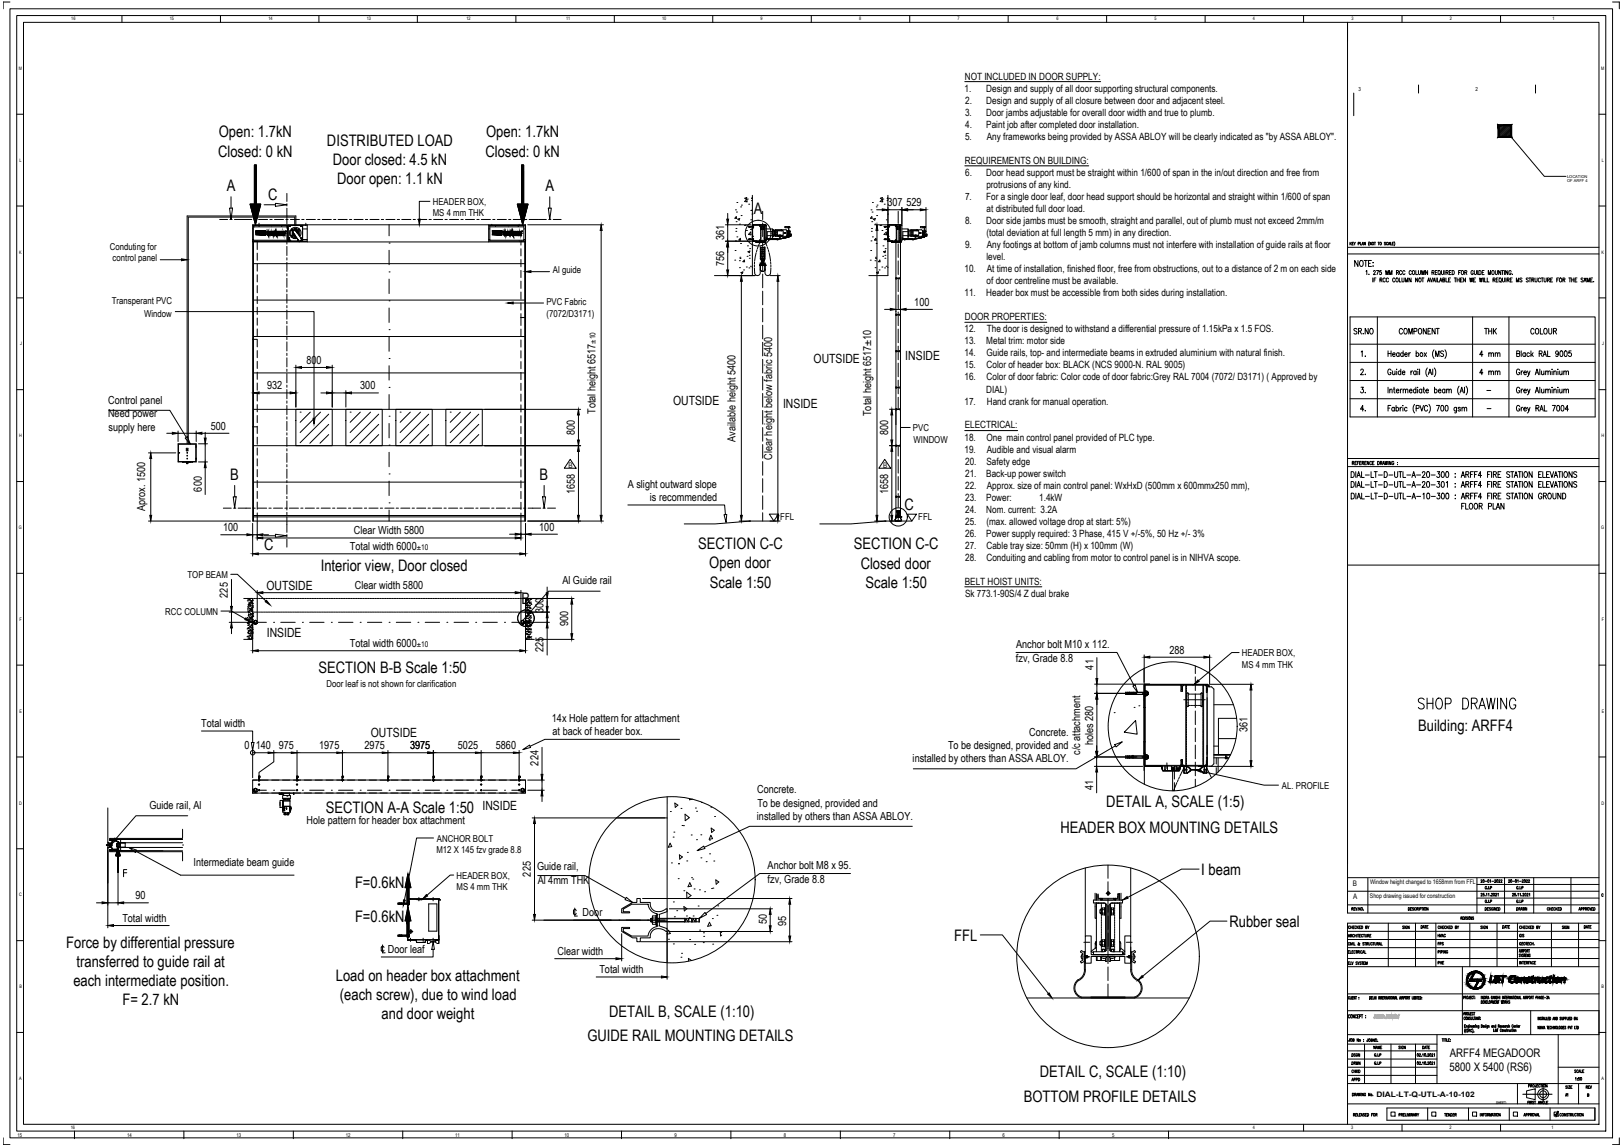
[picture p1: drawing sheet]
<svg xmlns="http://www.w3.org/2000/svg" width="841mm" height="594mm" viewBox="0 0 841 594" stroke-linecap="round" stroke-linejoin="round" font-family="sans-serif">
<defs><g id="words">
<text font-size="9.7" x="734" y="369">SHOP DRAWING</text>
<g font-size="8.2">
<text x="113" y="71">Open: 1.7kN</text>
<text x="252" y="71">Open: 1.7kN</text>
<text x="169" y="76">DISTRIBUTED LOAD</text>
<text x="113" y="81">Closed: 0 kN</text>
<text x="252" y="81">Closed: 0 kN</text>
<text x="172" y="85">Door closed: 4.5 kN</text>
<text x="175" y="95">Door open: 1.1 kN</text>
<text x="117" y="99">A</text>
<text x="283" y="99">A</text>
<text x="139" y="104">C</text>
<text x="391" y="111">A</text>
<text x="119" y="249">B</text>
<text x="280" y="249">B</text>
<text x="469" y="264">C</text>
<text x="137" y="285">C</text>
<text x="362" y="285">SECTION C-C</text>
<text x="442" y="285">SECTION C-C</text>
<text x="166" y="296">Interior view, Door closed</text>
<text x="368" y="295">Open door</text>
<text x="446" y="295">Closed door</text>
<text x="368" y="305">Scale 1:50</text>
<text x="449" y="305">Scale 1:50</text>
<text x="270" y="313">B</text>
<text x="165" y="349">SECTION B-B Scale 1:50</text>
<text x="735" y="379">Building: ARFF4</text>
<text x="573" y="418">DETAIL A, SCALE (1:5)</text>
<text x="169" y="422">SECTION A-A Scale 1:50</text>
<text x="550" y="432">HEADER BOX MOUNTING DETAILS</text>
<text x="622" y="454">I beam</text>
<text x="184" y="461">F=0.6kN</text>
<text x="184" y="478">F=0.6kN</text>
<text x="637" y="480">Rubber seal</text>
<text x="34" y="491">Force by differential pressure</text>
<text x="494" y="488">FFL</text>
<text x="40" y="501">transferred to guide rail at</text>
<text x="174" y="508">Load on header box attachment</text>
<text x="38" y="511">each intermediate position.</text>
<text x="63" y="521">F= 2.7 kN</text>
<text x="176" y="518">(each screw), due to wind load</text>
<text x="316" y="527">DETAIL B, SCALE (1:10)</text>
<text x="198" y="528">and door weight</text>
<text x="304" y="540">GUIDE RAIL MOUNTING DETAILS</text>
<text x="539" y="558">DETAIL C, SCALE (1:10)</text>
<text x="530" y="571">BOTTOM PROFILE DETAILS</text>
</g>
<g font-size="6.6">
<text x="701" y="139">NOTE:</text>
<text x="422" y="188">OUTSIDE</text>
<text x="469" y="187">INSIDE</text>
<text x="349" y="210">OUTSIDE</text>
<text x="406" y="211">INSIDE</text>
<text x="756" y="265">FLOOR PLAN</text>
<text x="138" y="306">OUTSIDE</text>
<text x="138" y="330">INSIDE</text>
<text x="192" y="382">OUTSIDE</text>
<text x="250" y="420">INSIDE</text>
</g>
<g font-size="6.2">
<text x="700" y="174">SR.NO</text>
<text x="724" y="174">COMPONENT</text>
<text x="768" y="174">THK</text>
<text x="792" y="174">COLOUR</text>
<text x="766" y="186">4 mm</text>
<text x="766" y="195">4 mm</text>
</g>
<g font-size="6.1">
<text x="751" y="548">ARFF4 MEGADOOR</text>
<text x="751" y="555">5800 X 5400 (RS6)</text>
</g>
<g font-size="5.8">
<text x="460" y="107">307</text>
<text x="470" y="107">529</text>
<text x="375" y="124" transform="rotate(-90 375 124)">361</text>
<text x="375" y="138" transform="rotate(-90 375 138)">756</text>
<text x="474" y="159">100</text>
<text x="159" y="189">800</text>
<text x="138" y="202">932</text>
<text x="187" y="202">300</text>
<text x="56" y="210">Control panel</text>
<text x="309" y="215" transform="rotate(-90 309 215)">Total height 6517</text>
<text x="451" y="216" transform="rotate(-90 451 216)">Total height 6517±10</text>
<text x="56" y="216">Need power</text>
<text x="56" y="223">supply here</text>
<text x="109" y="223">500</text>
<text x="298" y="226" transform="rotate(-90 298 226)">800</text>
<text x="460" y="225" transform="rotate(-90 460 225)">800</text>
<text x="381" y="229" transform="rotate(-90 381 229)">Available height 5400</text>
<text x="400" y="238" transform="rotate(-90 400 238)">Clear height below fabric 5400</text>
<text x="105" y="255" transform="rotate(-90 105 255)">600</text>
<text x="298" y="256" transform="rotate(-90 298 256)">1658</text>
<text x="325" y="253">A slight outward slope</text>
<text x="460" y="256" transform="rotate(-90 460 256)">1658</text>
<text x="337" y="260">is recommended</text>
<text x="75" y="265" transform="rotate(-90 75 265)">Aprox. 1500</text>
<text x="116" y="275">100</text>
<text x="279" y="275">100</text>
<text x="183" y="277">Clear Width 5800</text>
<text x="181" y="285">Total width 6000</text>
<text x="184" y="305">Clear width 5800</text>
<text x="291" y="303">Al Guide rail</text>
<text x="118" y="310" transform="rotate(-90 118 310)">225</text>
<text x="282" y="318" transform="rotate(-90 282 318)">300</text>
<text x="294" y="325" transform="rotate(-90 294 325)">900</text>
<text x="181" y="335">Total width 6000</text>
<text x="282" y="338" transform="rotate(-90 282 338)">225</text>
<text x="526" y="336">Anchor bolt M10 x 112.</text>
<text x="606" y="339">288</text>
<text x="526" y="343">fzv, Grade 8.8</text>
<text x="567" y="347" transform="rotate(-90 567 347)">41</text>
<text x="104" y="377">Total width</text>
<text x="286" y="374">14x Hole pattern for attachment</text>
<text x="286" y="381">at back of header box.</text>
<text x="533" y="381">Concrete.</text>
<text x="646" y="380" transform="rotate(-90 646 380)">361</text>
<text x="127" y="388">0</text>
<text x="132" y="388">140</text>
<text x="144" y="388">975</text>
<text x="165" y="388">1975</text>
<text x="189" y="388">2975</text>
<text x="212" y="388">3975</text>
<text x="237" y="388">5025</text>
<text x="257" y="388">5860</text>
<text x="491" y="388">To be designed, provided and</text>
<text x="567" y="386" transform="rotate(-90 567 386)">holes 280</text>
<text x="473" y="395">installed by others than ASSA ABLOY.</text>
<text x="560" y="391" transform="rotate(-90 560 391)">c/c attachment</text>
<text x="279" y="397" transform="rotate(-90 279 397)">224</text>
<text x="392" y="411">Concrete.</text>
<text x="566" y="409" transform="rotate(-90 566 409)">41</text>
<text x="77" y="419">Guide rail, Al</text>
<text x="392" y="418">To be designed, provided and</text>
<text x="392" y="425">installed by others than ASSA ABLOY.</text>
<text x="159" y="427">Hole pattern for header box attachment</text>
<text x="100" y="449">Intermediate beam guide</text>
<text x="275" y="454" transform="rotate(-90 275 454)">225</text>
<text x="278" y="451">Guide rail,</text>
<text x="398" y="451">Anchor bolt M8 x 95.</text>
<text x="279" y="458">Al 4mm THK</text>
<text x="398" y="458">fzv, Grade 8.8</text>
<text x="70" y="466">90</text>
<text x="63" y="478">Total width</text>
<text x="302" y="475">Door</text>
<text x="397" y="479" transform="rotate(-90 397 479)">50</text>
<text x="407" y="480" transform="rotate(-90 407 480)">95</text>
<text x="201" y="494">Door leaf</text>
<text x="289" y="495">Clear width</text>
<text x="311" y="505">Total width</text>
</g>
<g font-size="5.7">
<text x="708" y="195" transform="rotate(-90 708 195)">2.</text>
<text x="708" y="205" transform="rotate(-90 708 205)">3.</text>
<text x="708" y="214" transform="rotate(-90 708 214)">4.</text>
</g>
<text font-size="5.3" x="708" y="186" transform="rotate(-90 708 186)">1.</text>
<g font-size="5.2">
<text x="500" y="41">NOT INCLUDED IN DOOR SUPPLY:</text>
<text x="500" y="47">1.</text>
<text x="511" y="47">Design and supply of all door supporting structural components.</text>
<text x="500" y="54">2.</text>
<text x="511" y="54">Design and supply of all closure between door and adjacent steel.</text>
<text x="500" y="60">3.</text>
<text x="511" y="60">Door jambs adjustable for overall door width and true to plumb.</text>
<text x="500" y="66">4.</text>
<text x="511" y="66">Paint job after completed door installation.</text>
<text x="500" y="72">5.</text>
<text x="511" y="72">Any frameworks being provided by ASSA ABLOY will be clearly indicated as &quot;by ASSA ABLOY&quot;.</text>
<text x="500" y="85">REQUIREMENTS ON BUILDING:</text>
<text x="500" y="91">6.</text>
<text x="511" y="91">Door head support must be straight within 1/600 of span in the in/out direction and free from</text>
<text x="511" y="97">protrusions of any kind.</text>
<text x="500" y="104">7.</text>
<text x="511" y="104">For a single door leaf, door head support should be horizontal and straight within 1/600 of span</text>
<text x="511" y="110">at distributed full door load.</text>
<text x="500" y="116">8.</text>
<text x="511" y="116">Door side jambs must be smooth, straight and parallel, out of plumb must not exceed 2mm/m</text>
<text x="511" y="122">(total deviation at full length 5 mm) in any direction.</text>
<text x="500" y="129">9.</text>
<text x="511" y="129">Any footings at bottom of jamb columns must not interfere with installation of guide rails at floor</text>
<text x="511" y="135">level.</text>
<text x="500" y="141">10.</text>
<text x="511" y="141">At time of installation, finished floor, free from obstructions, out to a distance of 2 m on each side</text>
<text x="511" y="147">of door centreline must be available.</text>
<text x="500" y="154">11.</text>
<text x="511" y="154">Header box must be accessible from both sides during installation.</text>
<text x="500" y="166">DOOR PROPERTIES:</text>
<text x="500" y="172">12.</text>
<text x="511" y="172">The door is designed to withstand a differential pressure of 1.15kPa x 1.5 FOS.</text>
<text x="500" y="178">13.</text>
<text x="511" y="178">Metal trim: motor side</text>
<text x="500" y="185">14.</text>
<text x="511" y="185">Guide rails, top- and intermediate beams in extruded aluminium with natural finish.</text>
<text x="500" y="191">15.</text>
<text x="511" y="191">Color of header box: BLACK (NCS 9000-N. RAL 9005)</text>
<text x="500" y="197">16.</text>
<text x="511" y="197">Color of door fabric: Color code of door fabric:Grey RAL 7004 (7072/ D3171) ( Approved by</text>
<text x="511" y="203">DIAL)</text>
<text x="500" y="210">17.</text>
<text x="511" y="210">Hand crank for manual operation.</text>
<text x="500" y="222">ELECTRICAL:</text>
<text x="500" y="228">18.</text>
<text x="511" y="228">One main control panel provided of PLC type.</text>
<text x="500" y="235">19.</text>
<text x="511" y="235">Audible and visual alarm</text>
<text x="500" y="241">20.</text>
<text x="511" y="241">Safety edge</text>
<text x="500" y="247">21.</text>
<text x="511" y="247">Back-up power switch</text>
<text x="500" y="253">22.</text>
<text x="511" y="253">Approx. size of main control panel: WxHxD (500mm x 600mmx250 mm),</text>
<text x="500" y="259">23.</text>
<text x="511" y="259">Power:</text>
<text x="538" y="259">1.4kW</text>
<text x="500" y="266">24.</text>
<text x="511" y="266">Nom. current: 3.2A</text>
<text x="500" y="272">25.</text>
<text x="511" y="272">(max. allowed voltage drop at start: 5%)</text>
<text x="500" y="278">26.</text>
<text x="511" y="278">Power supply required: 3 Phase, 415 V +/-5%, 50 Hz +/- 3%</text>
<text x="500" y="284">27.</text>
<text x="511" y="284">Cable tray size: 50mm (H) x 100mm (W)</text>
<text x="500" y="291">28.</text>
<text x="511" y="291">Conduiting and cabling from motor to control panel is in NIHVA scope.</text>
<text x="500" y="303">BELT HOIST UNITS:</text>
<text x="500" y="309">Sk 773.1-90S/4 Z dual brake</text>
</g>
<g font-size="4.9">
<text x="224" y="106">HEADER BOX,</text>
<text x="224" y="112">MS 4 mm THK</text>
<text x="57" y="130">Conduting for</text>
<text x="58" y="135">control panel</text>
<text x="286" y="141">Al guide</text>
<text x="58" y="158">Transperant PVC</text>
<text x="283" y="158">PVC Fabric</text>
<text x="75" y="164">Window</text>
<text x="283" y="164">(7072/D3171)</text>
<text x="473" y="223">PVC</text>
<text x="473" y="229">WINDOW</text>
<text x="404" y="270">FFL</text>
<text x="476" y="270">FFL</text>
<text x="97" y="299">TOP BEAM</text>
<text x="86" y="319">RCC COLUMN</text>
<text x="644" y="340">HEADER BOX,</text>
<text x="644" y="346">MS 4 mm THK</text>
<text x="169" y="356">Door leaf is not shown for clarification</text>
<text x="664" y="409">AL. PROFILE</text>
<text x="226" y="436">ANCHOR BOLT</text>
<text x="226" y="442">M12 X 145 fzv grade 8.8</text>
<text x="237" y="455">HEADER BOX,</text>
<text x="237" y="461">MS 4 mm THK</text>
</g>
<g font-size="4.4">
<text x="744" y="491">FPS</text>
<text x="744" y="501">PHE</text>
<text x="699" y="549">DSGN</text>
<text x="810" y="569">A1</text>
<text x="821" y="566">REV</text>
</g>
<g font-size="4.1">
<text x="309" y="178" transform="rotate(-90 309 178)">±10</text>
<text x="216" y="285">±10</text>
<text x="216" y="335">±10</text>
</g>
<g font-size="4">
<text x="295" y="242">B</text>
<text x="458" y="242">B</text>
<text x="701" y="459">B</text>
<text x="701" y="466">A</text>
</g>
<text font-size="3.9" x="713" y="568">DIAL-LT-Q-UTL-A-10-102</text>
<g font-size="3.3">
<text x="710" y="458">Window height changed to 1658mm from FFL</text>
<text x="710" y="466">Shop drawing issued for construction</text>
</g>
<g font-size="3.1">
<text x="146" y="121">TM</text>
<text x="269" y="121">TM</text>
</g>
<g font-size="2.9">
<text x="704" y="47">3</text>
<text x="765" y="47">2</text>
</g>
<g font-size="2.7">
<text x="9" y="589">15</text>
<text x="66" y="589">14</text>
<text x="122" y="589">13</text>
<text x="179" y="589">12</text>
<text x="236" y="589">11</text>
<text x="293" y="589">10</text>
<text x="349" y="589">9</text>
<text x="406" y="589">8</text>
<text x="463" y="589">7</text>
<text x="520" y="589">6</text>
<text x="576" y="589">5</text>
</g>
<g font-size="2.6">
<text x="769" y="204">-</text>
<text x="769" y="213">-</text>
</g>
<g font-size="2.5">
<text x="37" y="11">16</text>
<text x="88" y="11">15</text>
<text x="139" y="11">14</text>
<text x="190" y="11">13</text>
<text x="242" y="11">12</text>
<text x="293" y="11">11</text>
<text x="343" y="11">10</text>
<text x="394" y="11">9</text>
<text x="445" y="11">8</text>
<text x="496" y="11">7</text>
<text x="547" y="11">6</text>
<text x="598" y="11">5</text>
<text x="649" y="11">4</text>
<text x="700" y="11">3</text>
<text x="751" y="11">2</text>
<text x="805" y="11">1</text>
<text x="10" y="36">M</text>
<text x="830" y="36">M</text>
<text x="10" y="84">L</text>
<text x="830" y="84">L</text>
<text x="10" y="131">K</text>
<text x="830" y="131">K</text>
<text x="10" y="179">J</text>
<text x="830" y="179">J</text>
<text x="10" y="227">H</text>
<text x="830" y="227">H</text>
<text x="10" y="274">G</text>
<text x="830" y="274">G</text>
<text x="10" y="322">F</text>
<text x="830" y="322">F</text>
<text x="10" y="370">E</text>
<text x="830" y="370">E</text>
<text x="10" y="417">D</text>
<text x="830" y="417">D</text>
<text x="10" y="465">C</text>
<text x="10" y="512">B</text>
<text x="830" y="512">B</text>
<text x="10" y="560">A</text>
<text x="830" y="560">A</text>
<text x="37" y="585">16</text>
<text x="649" y="585">4</text>
<text x="700" y="585">3</text>
<text x="751" y="585">2</text>
<text x="804" y="585">1</text>
</g>
<g font-size="2.1">
<text x="812" y="92">LOCATION</text>
<text x="812" y="95">OF ARFF 4</text>
</g>
<text font-size="1.9" x="775" y="572">SHEET:</text>
</g></defs>
<!-- layer: megadoor-AM_0 -->
<g fill="none" stroke="#000" stroke-width=".52">
<path d="M131 117h141v153h-141zM131 117h28M131 119h.1M131 117v8h18v-7M131 118h18M149 117v1M149 117v8M150 117h.1M150 120v2M150 120h2M150 120h.1M150 120a2.9 2.9 0 0 1 5-2 2.9 2.9 0 0 1 0 5"/>
<path d="M151 120a2.3 2.3 0 0 1 3-1 2.3 2.3 0 0 1 1 3M151 119h.1M152 120a1.9 1.9 0 0 1 2-1 1.9 1.9 0 0 1 1 3M153 117v-4h-55v117M153 120h1v1M153 117v-5h-56v118M155 119h.1M156 117h.1M157 117v8M157 119h2M159 117v8M223 104h-6v10"/>
<path d="M253 117h19M253 117v8M253 119h1M254 117v1M254 118h17M254 118v7M271 117v8M376 117h13M377 111v3M377 117v8M388 117h1M388 118h1"/>
<path d="M388 117v1M388 117h.1M389 117v1M390 118v1v-1M390 119v3M390 117v1M390 117h.1M454 109h3M458 117l1 1M458 117h1M459 118h.1M460 118v1z"/>
<path d="M460 117h1zM460 118v-1v1M460 108v8M460 109h7M467 108v8M470 109h7M480 108v12M131 125h24M131 124h.1M131 137h141M149 124v1M149 124h.1"/>
<path d="M150 124h.1M150 123h.1M150 125h.1M150 122h.1M150 122h2M150 122l2 2h2M151 122l1 2h2M151 122l1 1h2M151 122v1M152 122l1 1M152 120l1-1 3 5-1 1zM152 120v2h1"/>
<path d="M154 124h.1M154 124l1 1zM154 125h1M154 125h.1M155 125h.1M155 122a1.7 1.7 0 0 0-1-3 1.8 1.8 0 0 0-3 2 1.7 1.7 0 0 0 2 1M155 125h4M155 122h.1M156 125h.1M156 124h.1M156 124v1M157 124h2"/>
<path d="M253 125h19M253 124h1M254 124v1M254 125h17M271 124v1M271 124h1M376 125h14M377 128v12M388 124h.1M389 124h.1M389 124h-1h1M390 123v1v-1"/>
<path d="M390 124v1v-1M394 126v-1h2v1M394 125v1h2v-1M394 125h.1M394 128v1h2v-1M394 129v-1h2v1M394 129v1h2v-1M394 130v-1h2v1M394 130v1h2v-1M394 131v-1h2v1M394 131v1h2v-1M394 132v-1h2v1"/>
<path d="M394 132v1h2v-1M394 133v-1h2v1M394 133h2M394 134h2M394 136v1h2l-2 1zM394 125v1M394 126h.1M394 125l1 1h-1M394 125h1M395 137h.1M395 125l-1 1M395 125h1"/>
<path d="M396 125v1M396 125h.1M396 136v2zM396 126h.1M458 124h1M459 124h.1M460 122v-3v3M460 123v1zM460 124v1zM464 125v1h3v-1M464 125h.1M464 125v95"/>
<path d="M464 125h1M465 126h.1M465 125h.1M465 125v1M465 125l-1 1v-1h3v1l-1-1M465 125h1M466 125v1M466 125h.1M466 125h1M466 126h.1M467 125h.1M467 125v95"/>
<path d="M131 156h141M376 143h15M464 144v1h3v-1M464 145v-1h3v1M131 176h2M131 174h141M458 160h3M464 163v1h3v-1M464 164v-1h3v1M464 160h3M470 160h13M131 193h141"/>
<path d="M464 182h3M131 212h141M153 212h19v19h-19zM179 212h19v19h-19zM205 212h19v19h-19zM231 212h19v19h-19zM464 201h3M464 212h3M86 225h3M92 223v6M92 225h10M102 223v6"/>
<path d="M103 230h5M103 239h5M105 225h14M106 224v3M106 230v9M131 231h141M464 231h3M106 242v14M131 250h141M464 257v1h3v-1M464 258v-1h3v1M114 277h14"/>
<path d="M131 277v1M131 277h2M131 270v-145h141v145M131 268h141M131 267h141M133 270v10M136 279h131M136 277h3M264 277h3M270 270v10M270 277h2M272 276v2"/>
<path d="M275 277h14M464 269v1h3v-1M464 270h3M464 267v-36h3v36M464 267l1 1h1l1-1v1h-3zM465 268h.1M467 269h.1M129 323h1M129 323h.1M130 323h-1M130 323h.1M131 322l1-1 1 1h-1l-1 1h2l-1 1-1-1z"/>
<path d="M270 322l1-1 1 1v1l-1 1-1-1h1l1-1h-1zM273 323h.1M273 323h1M274 323h.1M584 359h1M584 360h.1M584 359h.1M584 359v1M584 359l1 1M585 359v1M585 359h.1M586 359h1"/>
<path d="M586 359h.1M586 359v1M586 359l1 1v-1M593 355v35M593 355h3zM593 355h.1M584 360h1M586 360h1M593 361v6M593 367h.1M593 361h.1M281 387v14"/>
<path d="M584 392h1M584 393h1M584 392h.1M584 392v1M584 392l1 1M585 392v1M585 392h.1M586 392h1M586 393h1M586 392v1M586 392h.1M586 392l1 1v-1"/>
<path d="M593 385v5M593 390v1M593 385h.1M593 391v6zM593 390h.1M593 397v10M614 397v2M614 399v2M615 399h.1M615 398v1M615 398h.1M615 398l2 1"/>
<path d="M615 399v1M615 397h-1v4h1l2-2h5l2 2h1v-4M615 397h.1M615 397l2 1M617 399h.1M617 399l-2 1M617 398h.1M617 400l-2 1M617 399h5M617 400h.1M617 399v1M622 399h.1"/>
<path d="M622 399v1M622 400h.1M622 400l2 1M622 398h.1M622 399l2 2v-1M624 397l-2 1M624 397h1M624 397h.1M624 399v1M624 398v1M624 398v-1l-2 2M625 399h-1h1"/>
<path d="M625 399h.1M625 397h.1M625 397v2M625 399v2M131 404h141v7h-141zM131 409l1 1zM134 403h.1M145 412h.1M145 411v1M145 411h.1M145 411h7M145 412v-1h1v1"/>
<path d="M145 412h1M145 415h1v4h-1zM145 416v2M145 411v1zM146 412h.1M146 411h.1M146 411v1M146 418h4v3M146 415h1v3M146 413v1h4M147 414h3M147 419v1"/>
<path d="M147 419h.1M147 419v1v-1M147 419v1zM147 420h.1M147 418v3M147 415h3M147 415h.1M147 418h.1M147 412h3M147 412v1M147 414v1M147 414h3v1"/>
<path d="M147 411v1M148 414h.1M148 419v1zM148 419h.1M149 412v1M149 414h.1M150 411v1M150 420h.1M150 414h.1M150 415h.1M150 419v1zM150 412l1 1"/>
<path d="M150 418h-3M150 419h.1M150 419v1M150 415v3M150 418h.1M150 418v1zM150 418v3M150 413v1M152 412h.1M152 411v1M152 411h.1M154 403h.1"/>
<path d="M178 403h.1M178 403h-1M201 403h.1M224 403h.1M225 403h.1M249 403h.1M269 403h.1M273 410h9M273 404h9M281 404v6M281 413v3M615 400h.1"/>
<path d="M615 401h-1v-4h1a4 4 0 0 0 4 2 4 4 0 0 0 5-2h1v4M615 401h.1M624 401h.1M624 401h1M625 401h.1M56 437h1l1-1 2-1v1l2 1h-1h1l-2-1h-2l-1 1v2l1 1h2h2l-1-1h1v1h-2v1l-2-1-1-1-1 1 1-1v-2zM57 436h1zM57 435h38M57 435v1M57 435h.1M57 437l1 2zM58 435h.1"/>
<path d="M58 435v1M95 435h-38h7M147 421h3M147 422h1M147 422h.1M147 421h.1M148 422h.1M148 421v1M149 421v1h-1M149 422h1h-1M150 421h.1M150 420v-1v1"/>
<path d="M150 420v1zM276 424h69M277 427v47M57 440l1 1zM57 441h.1M58 441h.1M95 441h-38v1h38M562 450v35M586 450v35M207 468v1M207 469h.1M208 469h.1"/>
<path d="M208 468h.1M208 468v1M211 472h.1M211 466v18M211 469h.1M211 466h2zM211 466h.1M216 466h3zM276 477h68M322 471l6-3h2v-2h2v2h5a5 5 0 0 0 3 4 5 5 0 0 0 5-1h1v2l-4 1v6l4 1v2a5 5 0 0 0-6-1 5 5 0 0 0-3 4h-5v2h-2v-2h-2l-6-3v-2h4h-3v2l4 2h9a5 5 0 0 1 5-5v-6a5 5 0 0 1-5-5h-9l-4 2v2h3h-4zM355 478h2M355 476h2"/>
<path d="M355 478h.1M355 476v2M355 476h.1M355 476l1 2M356 478h.1M357 476l-1 2M359 478h2M359 476h2M359 478h.1M359 476v2M359 476h.1M359 476l1 2"/>
<path d="M360 478h.1M361 476l-1 2M207 485h.1M208 485h.1M211 484h.1M211 484v3zM211 481h.1M222 489v-2a3 3 0 0 0 5 0v2M222 487v2a3 3 0 0 1 5 0v-2M562 485h3v10h18v-10h3v14h-3v-3h-18v3h-3zM569 496h1v2h-1zM562 503a6 6 0 0 1-4 5 5 5 0 0 0 2 9h28a6 6 0 0 0 4-5 6 6 0 0 0-4-5l-1-2-1-2"/>
<path d="M562 503a7 7 0 0 1-4 6 5 5 0 0 0 2 8h28a5 5 0 0 0 3-5 5 5 0 0 0-3-5l-2-2v-2"/>
<circle cx="134" cy="117" r=".1"/>
<circle cx="146" cy="117" r=".1"/>
<circle cx="156" cy="117" r=".1"/>
<circle cx="257" cy="117" r=".1"/>
<circle cx="269" cy="117" r=".1"/>
<circle cx="150" cy="124" r=".1"/>
<circle cx="150" cy="123" r=".1"/>
<circle cx="150" cy="125" r=".2"/>
<circle cx="134" cy="407" r=".3"/>
<circle cx="134" cy="410" r=".3"/>
<circle cx="154" cy="410" r=".3"/>
<circle cx="154" cy="407" r=".3"/>
<circle cx="249" cy="407" r=".3"/>
<circle cx="249" cy="410" r=".3"/>
<circle cx="269" cy="407" r=".3"/>
<circle cx="269" cy="410" r=".3"/>
</g>
<!-- layer: megadoor-AM_3 -->
<g fill="none" stroke="#000" stroke-width=".52">
<path d="M395 110v4M395 116v7M465 110v6M465 118v7M133 125v4M133 131v4M133 137v4M270 129v4M270 135v3M272 125h-2v2M395 124v8M395 133v7"/>
<path d="M465 126v7M465 135v7M133 142v4M133 148v4M133 154v3M133 159v4M270 140v4M270 146v4M270 151v4M270 157v4M395 142v7M395 151v7"/>
<path d="M395 160v7M465 144v7M465 153v7M133 165v4M133 171v3M133 176v4M270 163v6M270 171v3M270 176v4M270 165h2M395 169v7M395 177v8"/>
<path d="M465 162v7M465 171v7M465 179v8M133 182v3M133 187v4M133 193v4M133 199v3M270 182v4M270 187v4M270 193v4M270 199v3M395 186v7"/>
<path d="M395 195v7M465 188v7M465 197v7M133 204v4M133 210v4M133 215v4M270 204v4M270 210v4M270 216v3M395 204v7M395 213v7M465 206v6"/>
<path d="M131 221h2M133 221v4M133 227v3M133 232v4M133 238v4M270 221v4M270 227v3M270 232v4M270 238v4M395 222v7M395 230v8M395 239v7"/>
<path d="M465 231v5M465 238v7M133 243v4M133 249v4M133 255v3M270 244v3M270 249v4M270 255v4M395 248v7M395 257v7M465 247v7M465 256v7"/>
<path d="M133 260v4M133 266v4M270 260v4M270 266v4M395 266v4M465 265v5M619 345v4M619 351v7M619 360v7M619 369v7M619 377v7M619 386v7"/>
<path d="M619 395v7M131 411h2M131 404h2M131 409v1M131 410h.1M131 409h.1M131 409l1 1zM132 409h-1v1l1 1M132 409h1h-1h-1M132 409h-1l1 1h1l-1 1-1-1M132 409h-1l1 1M135 411h4"/>
<path d="M135 404h4M141 411h4M141 404h4M146 411h4M146 404h4M152 411h4M152 404h4M158 411h3M158 404h3M163 411h4M163 404h4M169 411h4"/>
<path d="M169 404h4M174 411h4M174 404h4M180 411h4M180 404h4M186 411h3M186 404h3M191 411h4M191 404h4M197 411h4M197 404h4M203 411h3"/>
<path d="M203 404h3M208 411h4M208 404h4M214 411h3M214 404h3M219 411h4M219 404h4M225 411h4M225 404h4M231 411h3M231 404h3M236 411h4"/>
<path d="M236 404h4M242 411h4M242 404h4M247 411h4M247 404h4M253 411h4M253 404h4M259 411h3M259 404h3M264 411h4M264 404h4M270 411h2"/>
<path d="M270 404h2M270 409h1h1v1l-1 1-1-1h1l1-1zM272 409v1zM272 410h.1M272 409h.1M619 404v4M574 448v7M574 457v7M217 466h.1M574 466v7M574 475v7M574 484v7"/>
<path d="M574 492v8M574 501v7M574 510v7"/>
</g>
<!-- layer: megadoor-AM_7 -->
<g fill="none" stroke="#000" stroke-width=".52">
<path d="M134 117h.1M134 116v1M146 117h.1M150 117h.1M156 117h.1M158 116v1M202 117v5M255 116v1M257 117h.1M268 117h.1M269 117h.1M269 116v1"/>
<path d="M150 123h.1M150 124h.1M150 123v1M150 125h.1M150 124v1M155 124h-1M156 125h.1M156 124v1M202 126h.1M202 130v7M269 125h.1M394 137h.1"/>
<path d="M396 137h.1M202 156h.1M202 141h.1M202 145v7M202 160v7M202 171h.1M202 175v7M202 186h.1M202 190v7M202 216h.1M202 201h.1M202 205v7"/>
<path d="M202 220v7M202 231h.1M202 234v8M202 246h.1M202 249v8M202 261h.1M202 264v6M464 268h1M464 267h1M466 268h1M466 267h1M131 317h.1"/>
<path d="M131 310h.1M132 317h.1M132 310h.1M132 317h1M132 310h1M133 317h1M133 310h1M134 317h1M134 310h1M135 317h1M135 310h1M136 317h1"/>
<path d="M136 310h1M137 317h.1M137 310h.1M138 317h.1M138 310h.1M139 317h.1M139 310h.1M139 317h1M139 310h1M140 317h1M140 310h1M141 317h1"/>
<path d="M141 310h1M142 317h1M142 310h1M143 317h1M143 310h1M144 317h.1M144 310h.1M145 317h.1M145 310h.1M146 317h.1M146 310h.1M147 317h.1"/>
<path d="M147 310h.1M147 317h1M147 310h1M148 317h1M148 310h1M149 317h1M149 310h1M150 317h1M150 310h1M151 317h1M151 310h1M152 317h.1"/>
<path d="M152 310h.1M153 317h.1M153 310h.1M154 317h.1M154 310h.1M154 317h1M154 310h1M155 317h1M155 310h1M156 317h1M156 310h1M157 317h1"/>
<path d="M157 310h1M158 317h1M158 310h1M159 317h.1M159 310h.1M160 317h.1M160 310h.1M161 317h.1M161 310h.1M162 317h.1M162 310h.1M162 317h1"/>
<path d="M162 310h1M163 317h1M163 310h1M164 317h1M164 310h1M165 317h1M165 310h1M166 317h1M166 310h1M167 317h.1M167 310h.1M168 317h.1"/>
<path d="M168 310h.1M169 317h.1M169 310h.1M169 317h1M169 310h1M170 317h1M170 310h1M171 317h1M171 310h1M172 317h1M172 310h1M173 317h1"/>
<path d="M173 310h1M174 317h1M174 310h1M175 317h.1M175 310h.1M176 317h.1M176 310h.1M177 317h.1M177 310h.1M177 317h1M177 310h1M178 317h1"/>
<path d="M178 310h1M179 317h1M179 310h1M180 317h1M180 310h1M181 317h1M181 310h1M182 317h.1M182 310h.1M183 317h.1M183 310h.1M184 317h.1"/>
<path d="M184 310h.1M185 317h.1M185 310h.1M185 317h1M185 310h1M186 317h1M186 310h1M187 317h1M187 310h1M188 317h1M188 310h1M189 317h1"/>
<path d="M189 310h1M190 317h.1M190 310h.1M191 317h.1M191 310h.1M192 317h.1M192 310h.1M192 317h1M192 310h1M193 317h1M193 310h1M194 317h1"/>
<path d="M194 310h1M195 317h1M195 310h1M196 317h1M196 310h1M197 317h.1M197 310h.1M198 317h.1M198 310h.1M199 317h.1M199 310h.1M200 317h.1"/>
<path d="M200 310h.1M200 317h1M200 310h1M201 317h1M201 310h1M202 317h1M202 310h1M203 317h1M203 310h1M204 317h1M204 310h1M205 317h.1"/>
<path d="M205 310h.1M206 317h.1M206 310h.1M207 317h.1M207 310h.1M208 317h.1M208 310h.1M208 317h1M208 310h1M209 317h1M209 310h1M210 317h1"/>
<path d="M210 310h1M211 317h1M211 310h1M212 317h.1M212 310h.1M213 317h.1M213 310h.1M214 317h.1M214 310h.1M215 317h.1M215 310h.1M215 317h1"/>
<path d="M215 310h1M216 317h1M216 310h1M217 317h1M217 310h1M218 317h1M218 310h1M219 317h1M219 310h1M220 317h.1M220 310h.1M221 317h.1"/>
<path d="M221 310h.1M222 317h.1M222 310h.1M223 317h.1M223 310h.1M223 317h1M223 310h1M224 317h1M224 310h1M225 317h1M225 310h1M226 317h1"/>
<path d="M226 310h1M227 317h1M227 310h1M228 317h.1M228 310h.1M229 317h.1M229 310h.1M230 317h.1M230 310h.1M230 317h1M230 310h1M231 317h1"/>
<path d="M231 310h1M232 317h1M232 310h1M233 317h1M233 310h1M234 317h1M234 310h1M235 317h.1M235 310h.1M236 317h.1M236 310h.1M237 317h.1"/>
<path d="M237 310h.1M238 317h.1M238 310h.1M238 317h1M238 310h1M239 317h1M239 310h1M240 317h1M240 310h1M241 317h1M241 310h1M242 317h1"/>
<path d="M242 310h1M243 317h.1M243 310h.1M244 317h.1M244 310h.1M245 317h.1M245 310h.1M245 317h1M245 310h1M246 317h1M246 310h1M247 317h1"/>
<path d="M247 310h1M248 317h1M248 310h1M249 317h1M249 310h1M250 317h1M250 310h1M251 317h.1M251 310h.1M252 317h.1M252 310h.1M253 317h.1"/>
<path d="M253 310h.1M253 317h1M253 310h1M254 317h1M254 310h1M255 317h1M255 310h1M256 317h1M256 310h1M257 317h1M257 310h1M258 317h.1"/>
<path d="M258 310h.1M259 317h.1M259 310h.1M260 317h.1M260 310h.1M261 317h.1M261 310h.1M261 317h1M261 310h1M262 317h1M262 310h1M263 317h1"/>
<path d="M263 310h1M264 317h1M264 310h1M265 317h1M265 310h1M266 317h.1M266 310h.1M267 317h.1M267 310h.1M268 317h.1M268 310h.1M268 317h1"/>
<path d="M268 310h1M269 317h1M269 310h1M270 317h1M270 310h1M271 317h1M271 310h1M272 317h.1M272 310h.1M131 323h7M142 323h.1M145 323h8"/>
<path d="M157 323h.1M160 323h8M172 323h.1M175 323h8M187 323h.1M190 323h8M202 323h.1M205 323h8M217 323h.1M220 323h8M232 323h.1M235 323h8"/>
<path d="M246 323h.1M250 323h8M261 323h.1M265 323h7M131 410h7M134 407h.1M134 410h.1M134 409l1 1M134 406l1 1M142 410h.1M145 410h8M153 407h1"/>
<path d="M153 410h1M154 409v1M154 406v1M157 410h.1M160 410h8M172 410h.1M175 410h8M187 410h.1M190 410h8M202 410h.1M205 410h8M217 410h.1"/>
<path d="M220 410h8M232 410h.1M235 410h8M246 410h.1M249 407h.1M249 410h.1M249 409l1 1M249 406l1 1M250 410h8M261 410h.1M265 410h7M269 407h.1"/>
<path d="M269 410h.1M269 409v1M269 406v1M58 435v1M95 438h.1M95 430v4M58 440v1M95 442v4M217 466v1M311 477h6M321 477h.1M324 477h8"/>
<path d="M336 477h.1M339 477h7M562 496h3M562 488h3M584 496h3M584 488h3"/>
</g>
<!-- layer: megadoor-AM_6 -->
<g fill="none" stroke="#000" stroke-width=".52">
<path d="M500 42h70M500 86h64M139 121v1M139 120v1v-1M139 122h1M140 122v-2v2M141 120h1v2h-1zM141 121h1M142 121h-1M142 120h1M143 120h1v2h-1zM144 121h.1"/>
<path d="M145 121h.1M145 120h-1v2h1M261 121v1M261 120l1 1v-1M262 122h.1M262 121v1M262 122v-2v2M264 120v2zM264 121h.1M265 120h.1M266 120h1v2h-1zM266 121h.1"/>
<path d="M267 120h1v2h-1zM267 121h.1M500 167h42M500 223h27M500 304h40"/>
</g>
<!-- layer: megadoor-AM_2 -->
<g fill="none" stroke="#000" stroke-width=".52">
<path d="M131 118h.1M393 114h.1M128 311h.1M128 316h.1M128 317h.1M128 314h.1M128 315h.1M129 315h.1M129 313h.1M129 319h.1M129 317h.1M129 311h.1"/>
<path d="M129 312h.1M129 314h.1M129 320h.1M130 312h.1M130 316h.1M130 318h.1M130 314h.1M130 319h.1M130 317h.1M130 320h.1M130 311h.1M130 315h.1"/>
<path d="M130 313h.1M131 317h.1M131 318h.1M131 315h.1M131 314h.1M131 313h.1M131 311h.1M131 319h.1M131 320h.1M272 318h.1M272 317h.1M272 314h.1"/>
<path d="M272 313h.1M272 317v1M272 310h.1M272 311h.1M272 312h.1M273 315h.1M273 311h.1M273 320h.1M273 319h.1M273 313h.1M273 317h.1M273 314h.1"/>
<path d="M273 318h.1M273 312h.1M273 316h.1M273 316v1M273 310h.1M274 314h.1M274 319h-1M274 317h.1M274 319h.1M274 312h.1M274 318h.1M274 315h.1"/>
<path d="M274 316h.1M274 311h.1M274 313h.1M275 313h.1M275 312v1M275 320h.1M275 317h.1M275 318h.1M275 311h.1M275 315h.1M275 319h.1M275 312h.1"/>
<path d="M128 330h.1M128 326h.1M128 323h.1M128 320h.1M128 328h.1M128 321h.1M128 331h.1M128 324h.1M129 326h.1M129 327h.1M129 322h.1M129 331h.1"/>
<path d="M129 323h.1M129 327v1M129 324h.1M129 328h.1M129 321h.1M129 329h.1M129 330h.1M129 325h.1M130 327h.1M130 330h.1M130 329h.1M130 325h.1"/>
<path d="M130 323h.1M130 328h.1M130 331h.1M130 324h.1M130 322h.1M130 321h.1M130 326h.1M131 325h.1M131 324h.1M131 328h.1M131 322h.1M131 321h.1"/>
<path d="M131 326h.1M131 327h.1M272 324h.1M272 322h.1M272 321h.1M272 320h.1M272 326h.1M272 329h.1M273 322h.1M273 328h.1M273 321h.1M273 326h.1"/>
<path d="M273 327h.1M273 325h.1M273 323h.1M273 331h.1M273 324h.1M273 329h.1M273 330h.1M274 322h.1M274 325h.1M274 326h.1M274 323h.1M274 330h.1"/>
<path d="M274 328h.1M274 329h.1M274 321h.1M274 327h.1M274 331h.1M274 320h.1M275 324h.1M275 325h.1M275 329h.1M275 323h.1M275 322h.1M275 326h.1"/>
<path d="M275 328h.1M275 330h.1M275 327h.1M275 331h.1M350 416v3l1-2-1-1M353 419h.1M357 414h2M360 419h.1M363 416h.1M368 418h.1M347 437l1 2h-2zM347 421h.1"/>
<path d="M349 434h.1M349 431h.1M353 428h.1M354 428h.1M355 422l2 2-2 1zM358 433h.1M361 435h.1M361 421h.1M363 433h.1M368 436h.1M368 433l1 2h-2zM369 429l1 1-1 2z"/>
<path d="M370 423h.1M348 447h.1M351 455h.1M352 448h.1M352 443l2 1-2 1zM356 446h.1M356 442h.1M357 458l1 1-1 1zM358 455h.1M359 456h.1M363 445h.1M366 447h.1"/>
<path d="M368 443h.1M370 446h.1M371 456l1 1-1 1zM349 468h.1M349 475h.1M351 472h.1M354 462h.1M354 470l2 1-1 1zM356 475h.1M356 462l2 2-2 2zM357 476h.1M359 475h.1"/>
<path d="M360 461h.1M362 470h.1M362 461h.1M365 462h.1M368 478l-1 2h1v-2M369 461h.1M369 476h.1M369 460h.1M372 475h.1M372 470h.1M346 484v-2l1 2h-1M346 487h.1"/>
<path d="M349 489h.1M353 496h.1M353 494h.1M357 487h.1M358 498l-1-1v1M360 490h.1M363 482h.1M364 489h.1M365 484h.1M365 485h.1M369 489h.1M374 483h-1v2h1"/>
<circle cx="393" cy="121" r="7"/>
<circle cx="273" cy="320" r="4"/>
<circle cx="608" cy="377" r="33"/>
<circle cx="348" cy="456" r="43"/>
</g>
<!-- layer: megadoor-AM_8 -->
<g fill="none" stroke="#000" stroke-width=".52">
<path d="M153 120h.1M153 120l1 1M381 109h.1M381 120h.1M381 118h.1M381 115h.1M381 112l1 1h-1l1-1M382 110h.1M382 105h.1M382 114l1-1v1zM383 116h.1M384 107h.1"/>
<path d="M384 112h.1M384 106h.1M386 117h.1M386 103l1-1v1zM387 119h.1M387 103v2l-1-1zM387 103h.1M388 106h.1M389 119h.1M389 114h.1M389 109h.1M389 104h.1"/>
<path d="M390 111h.1M390 102l-1 1h1M451 109h.1M452 120h.1M452 118h.1M452 115h.1M452 112v1h-1zM452 110h.1M452 105h.1M453 114l1-1-1 1zM453 116h.1M454 107h.1"/>
<path d="M454 112h.1M454 106h.1M456 117h.1M456 103l1-1v1zM457 119h.1M457 103v2l-1-1zM457 103h.1M458 106h.1M459 119h.1M459 114h.1M459 109h.1M460 119h.1"/>
<path d="M460 104h.1M460 111h.1M460 102v1M152 121h.1M152 121l1 1M152 121v1M152 122h.1M153 122h.1M154 120h.1M154 121h.1M154 121l-1-1 1 1M381 135h.1"/>
<path d="M381 130h.1M381 125h.1M382 123h.1M383 135h.1M383 139h.1M383 124h.1M383 133h.1M383 134h.1M384 124h-1zM384 126h.1M385 140h.1M386 135v1h-1z"/>
<path d="M387 138h.1M387 133h.1M387 127h.1M388 130h1l-1 1zM388 139h.1M388 134h.1M388 132h.1M388 129h.1M389 124h.1M389 138h.1M389 120v2h-1zM390 139h.1"/>
<path d="M451 135h.1M451 130h.1M451 125h.1M452 123h.1M453 135h.1M453 139h.1M453 124h.1M454 133h.1M454 134h.1M454 124h-1zM454 126h.1M456 140h.1"/>
<path d="M456 135v1h-1zM457 138h.1M457 133h.1M458 127h.1M458 130h1v1zM458 139h.1M459 134h.1M459 132h.1M459 129h.1M459 124h.1M459 138h.1M459 120v2h-1z"/>
<path d="M460 139h.1M384 141h1v1zM454 141h1v1zM577 369h.1M588 367h.1M588 373l1 8-6-1zM590 366h.1M587 392h.1"/>
</g>
<!-- layer: megadoor-AM_6 -->
<g fill="#000" stroke="#000" stroke-width=".52">
<path d="M139 120v1zM142 120v2zM142 121v1zM142 120v1zM143 121h-1zM143 121v1zM143 120v1zM143 120v2zM261 120l1 1zM262 120v1zM265 120v2zM265 121v1z"/>
<path d="M265 120v1zM265 121l1 1zM265 120l1 2zM266 120h1z"/>
<path d="M133 120h4zM133 120h4z"/>
<path d="M133 120h4zM133 120h4z"/>
<path d="M255 120h5zM255 120h5z"/>
<path d="M256 120h4zM256 120h4z"/>
<path d="M133 122h5zM133 122h5z"/>
<path d="M133 120v2zM133 120v2z"/>
<path d="M133 121h4zM133 121h4z"/>
<path d="M133 120v1zM133 120v1z"/>
<path d="M133 121h4zM133 121h4z"/>
<path d="M133 120h4zM133 120h4z"/>
<path d="M133 121h4zM133 121h4z"/>
<path d="M133 120h4zM133 120h4z"/>
<path d="M137 120v1zM137 120v1z"/>
<path d="M138 120l-1 2zM137 120v2z"/>
<path d="M138 121h1zM138 121h1z"/>
<path d="M138 120l1 1zM138 120l1 1z"/>
<path d="M138 121l1 1zM138 121l1 1z"/>
<path d="M139 120v2zM139 120v2z"/>
<path d="M139 121v1zM139 121v1z"/>
<path d="M139 120v2zM139 120v1z"/>
<path d="M139 120l1 1zM139 120l1 1z"/>
<path d="M139 121h1zM139 121h1z"/>
<path d="M139 121l1 1zM139 121l1 1z"/>
<path d="M140 121l1 1zM140 121l1 1z"/>
<path d="M140 120v1zM140 120v1z"/>
<path d="M140 121h1zM140 121h1z"/>
<path d="M140 120l1 1zM140 120l1 1z"/>
<path d="M141 121v1zM141 121v1z"/>
<path d="M141 120l1 1zM141 120l1 1z"/>
<path d="M141 122h1zM141 122h1z"/>
<path d="M141 120h1zM141 120h1z"/>
<path d="M141 121l1 1zM141 121l1 1z"/>
<path d="M141 121h1zM141 121h1z"/>
<path d="M142 120l1 1v-1zM142 120l1 1z"/>
<path d="M143 120l-1 2zM143 120l-1 2zM143 120l-1 2zM142 121v1z"/>
<path d="M142 120v2zM142 120v2z"/>
<path d="M142 120l1 1zM142 120l1 1z"/>
<path d="M142 120v2zM142 120v2z"/>
<path d="M143 120v1zM143 120v1z"/>
<path d="M143 120v2zM143 120v2z"/>
<path d="M143 120v1zM143 120v1z"/>
<path d="M142 121h1zM142 121h1z"/>
<path d="M143 121v1zM143 121v1z"/>
<path d="M142 120l1 2v-2zM142 120l1 2z"/>
<path d="M143 121v1zM143 121v1zM143 121v1z"/>
<path d="M143 120v2zM143 120v2z"/>
<path d="M143 120l1 2zM143 120l1 2z"/>
<path d="M144 121v1zM144 121v1z"/>
<path d="M144 120v1zM144 120v1z"/>
<path d="M144 120l1 1zM144 120l1 1z"/>
<path d="M144 121h1zM144 121h1z"/>
<path d="M144 121h1zM144 122l1-1z"/>
<path d="M144 120h1zM144 120h1z"/>
<path d="M144 122h1zM144 122h1z"/>
<path d="M255 120v2zM255 120v2z"/>
<path d="M255 122h5zM255 122h5z"/>
<path d="M256 120v1zM256 120v1z"/>
<path d="M256 121h4zM256 121h4z"/>
<path d="M256 121h4zM256 121h4z"/>
<path d="M256 121h4zM256 121h4z"/>
<path d="M256 120h4zM256 120h4z"/>
<path d="M256 120h4zM256 120h4z"/>
<path d="M260 120v1zM260 120v1z"/>
<path d="M260 120v2zM260 120v2z"/>
<path d="M261 120v1zM261 120v1z"/>
<path d="M261 121v1zM261 121v1z"/>
<path d="M261 120v2zM261 120v2z"/>
<path d="M261 121l1 1zM261 121l1 1z"/>
<path d="M262 120v2zM262 120v1z"/>
<path d="M262 121v1zM262 121v1z"/>
<path d="M262 120v1zM262 120v1z"/>
<path d="M262 121l1 1zM262 121l1 1z"/>
<path d="M263 120l-1 1zM262 120v1z"/>
<path d="M263 120v1zM263 120v1z"/>
<path d="M264 120v1zM264 120v1z"/>
<path d="M264 121v1zM264 121v1z"/>
<path d="M264 121v1zM264 121v1z"/>
<path d="M265 120v2zM265 120v2z"/>
<path d="M265 120v1zM265 120v1z"/>
<path d="M265 120v2zM265 120v2z"/>
<path d="M265 120v2zM265 120v2z"/>
<path d="M265 120v1zM265 120v1z"/>
<path d="M265 120v1zM265 120v1z"/>
<path d="M265 120v1zM265 120v1z"/>
<path d="M265 120v2zM265 121v1z"/>
<path d="M265 120v2zM265 120v2z"/>
<path d="M265 120l1 2zM265 120l1 2z"/>
<path d="M265 120v1zM265 120v1z"/>
<path d="M265 120l1 2-1-2zM265 120l1 2z"/>
<path d="M265 121l1 1zM265 121v1z"/>
<path d="M265 121l1 1zM265 121l1 1z"/>
<path d="M265 121l1 1zM265 121l1 1z"/>
<path d="M265 120l1 2zM265 120l1 2z"/>
<path d="M266 120v2zM266 120v2z"/>
<path d="M266 120l1 1zM266 120l1 1z"/>
<path d="M266 122h1zM266 122h1z"/>
<path d="M266 121l1 1zM266 121l1 1z"/>
<path d="M266 121h1zM266 121h1z"/>
<path d="M267 120l1 1zM267 120l1 1z"/>
<path d="M267 121h1zM267 122l1-1z"/>
<path d="M267 122h1zM267 122h1z"/>
<path d="M267 120h1zM267 120h1z"/>
<path d="M267 121h1zM267 121h1z"/>
<path d="M268 120l1 1zM268 120l1 1z"/>
<path d="M268 121h1zM268 122l1-1z"/>
<path d="M268 122h1zM268 122h1z"/>
<path d="M268 120h1zM268 120h1z"/>
</g>
<!-- layer: megadoor-AM_5 -->
<g fill="none" stroke="#000" stroke-width=".52">
<path d="M273 117h40M312 119v148M266 157h16M275 141h10M91 162h72v55M153 189v22M156 190h13M172 189v22M56 213h32l9 14M131 203v8M134 204h16M166 204h3"/>
<path d="M172 204h7M179 203v8M182 204h14M251 212h50M300 215v13M77 235h14M78 238v29M96 227l1-1 2 4zM251 231h50M300 234v33M77 270h53M131 271v17"/>
<path d="M272 271v17M273 270h40M134 287h135M133 306v16M136 307h131M270 306v16M311 306h-27l-13 16M131 324v14M134 337h135M272 324v14M526 338h53l9 17M593 339v15"/>
<path d="M627 339v16M567 359h22M567 355h25M568 341v11M568 355v4M587 356l1-1 2 4zM596 341h28M627 355h22M648 358v36M104 379h27v6M568 362v27M130 385h2l-1 4z"/>
<path d="M131 389v14M131 390h138M142 389v6l-8 5v5M154 389v16M177 389v16M201 389v16M225 389v16M249 389v16M269 389v16M271 389l3-3 1 1zM352 383h-70l-7 4M567 392h22"/>
<path d="M567 397h25M568 387v2M568 392v5M578 386l4-1-4 2zM578 387l-20 12h-85M626 397h23M568 400v11M56 439v42M59 434l1 1-3 3zM61 438v31M67 439l4 2-1 1zM97 423h-27l-10 12"/>
<path d="M473 428h-85l-23 11M64 452h2M66 451h-2v3M71 441l23 13h58M279 454h24l21 12M361 441l4-2v1zM441 453h-47l-28 21M50 468h3M56 468h5M59 480h29M64 468h13M297 477h19"/>
<path d="M298 471v4h1M299 472a.7 .7 0 0 0-1-1 .7 .7 0 0 0-1 1v1a.7 .7 0 0 0 1 1 .7 .7 0 0 0 1-1M325 465l3 3-4-2zM333 466h77M347 471h53M365 473l1 1-4 2zM399 474v6M409 469v16M198 490v4h2M199 491a.7 .7 0 0 0-1 0v2a.7 .7 0 0 0 1 0M224 492v4h-26M224 488l1 4h-1z"/>
<path d="M287 497h32M322 484v14M332 488h78M346 484v24M347 483h53M309 506h34"/>
<circle cx="131" cy="390" r="1.2"/>
</g>
<g fill="#000" stroke="#000" stroke-width=".52">
<path d="M312 117v2h-1zM263 157h3v1zM272 141l3-1v1zM153 190h3v1zM169 190h3l-3 1zM131 204l3-1v1zM150 203l3 1h-3zM162 217h1v3zM169 203l3 1h-3zM179 204l3-1v1zM300 212v3h-1zM78 235l1 3h-1z"/>
<path d="M300 231v3h-1zM299 228h1v3zM78 267h1l-1 3zM299 267h1v3zM311 267h1v3zM131 287h3v1zM269 287h3l-3 1zM133 307h3v1zM267 307h3l-3 1zM131 337h3v1zM269 337h3l-3 1zM568 352h1l-1 3z"/>
<path d="M593 341l3-1v1zM624 340l3 1h-3zM648 355l1 3h-1zM568 359l1 3h-1zM139 390h3l-3 1zM151 390h3l-3 1zM175 390h2l-2 1zM198 390h3l-3 1zM222 390h3l-3 1zM246 390h3l-3 1zM266 390h3l-3 1zM568 389h1l-1 3z"/>
<path d="M648 394h1l-1 3zM568 397l1 3h-1zM53 468h3h-3zM56 480l3-1v1zM61 468h3zM399 471l1 3h-1zM399 480h1l-1 3zM409 466l1 3h-1zM319 497h3h-3zM409 485h1l-1 3zM343 506h3l-3 1z"/>
</g>
<!-- layer: interface-AM_1 -->
<path d="M388 270h14M389 270l-18 2h-16M458 270h15M459 270l-18 2h-16M128 310h2l1 1M131 311v20M272 311v20M275 310h-2l-1 1M346 413v86M532 517h84" fill="none" stroke="#000" stroke-width=".52"/>
<!-- layer: megadoor-AM_11 -->
<g fill="none" stroke="#000" stroke-width=".52">
<path d="M391 137v1M391 136v1M392 131l-1 4M392 129v1M393 128l-1 1M394 136v5a1.4 1.4 0 0 1-2 2 1.4 1.4 0 0 1-1-2v-2M394 125l-1 2M396 125l1 2M396 136v5a1.5 1.5 0 0 0 2 2 1.5 1.5 0 0 0 1-2v-2M398 128v1M398 129v1M399 131v4"/>
<path d="M399 136v1M399 137v1M613 398l-2 4M625 398l3 5M610 406l-2 4M611 404l-1 1M611 403v1"/>
</g>
<!-- layer: 2 -->
<g fill="none" stroke="#000" stroke-width=".52">
<path d="M132 86h1v20h2l-3 11-2-11h2zM270 86h1v20h3l-3 11-3-11h2zM388 118h.1M388 117h.1M388 117v1M389 117h.1M389 117l1 1zM390 118v-1v1M390 118h.1M390 117h.1M390 117v8M390 117v1"/>
<path d="M394 117h.1M394 117v8M396 117v8M396 117h1v8h-7M396 117h.1M396 117h-6M396 117h1M397 117h-1M397 117h.1M397 119h3v5M400 119h1v4h-1M400 119v4"/>
<path d="M400 120h1M401 120h-1M402 119h3M402 120h1M402 119v3M403 120h3v2h-3zM405 119v1M405 119h.1M405 120h.1M407 118h.1M407 118h1M408 120l-1-1h-6v3h4"/>
<path d="M408 120v2M408 117h-1v1M408 117v1M408 117l1 1M408 120h.1M409 118h.1M409 118h-1M409 120v2M409 120h.1M409 118v4M458 117v1M459 117h.1"/>
<path d="M459 117v1M459 118h.1M460 117v1M460 117h.1M460 118h.1M460 117v8M460 118v-1v1M461 117h.1M461 118h.1M461 117v1M461 117h-2l2 1M464 117h.1"/>
<path d="M464 117v8M466 117v8M466 117h1v8h-7M467 117h.1M467 117v8M467 117h-7M467 119h4v5M471 119v4M471 120h.1M472 120h-1M472 119h3M472 120h1"/>
<path d="M472 119v3M473 120h3v2h-3zM475 119v1M475 119h.1M475 120h.1M477 118h.1M477 118h1M477 117h1M477 117v1M478 120v-1h-6v3h3M478 120v2M478 117l1 1"/>
<path d="M478 117v1M478 120h1M479 118h.1M479 118h-1M479 120v2M479 118v4M479 120h.1M388 124h.1M389 124h.1M389 124h1zM390 125v-1v1M390 124h.1"/>
<path d="M390 125h.1M392 125h-2h2M392 125h.1M392 125h2M394 125h.1M394 124v1M394 137h.1M394 137v1zM394 137v1M394 137v3M394 140a1.2 1.2 0 0 0 1 1 1.2 1.2 0 0 0 1-1M394 137h2"/>
<path d="M394 135h.1M395 137h.1M395 134v3M395 137v1M395 137h-1M395 134h1M395 135h.1M395 134h.1M395 134v1M395 138h.1M395 135v2v-2M395 135v2"/>
<path d="M395 137h1M396 125h.1M396 137h.1M396 134h.1M396 135h.1M396 134v1M396 138h-1M396 134v3M396 137l-1 1M396 135h-2M396 138h.1M396 137v3"/>
<path d="M396 124h.1M396 124v1v-1M396 137l1 1zM397 137h-1M397 137h.1M397 137l-1 1M397 123h1M398 122h2M398 124h.1M400 120h-2v4M400 122h1M402 122h2"/>
<path d="M402 121h1M402 122h1M403 124h.1M404 122h1zM404 122v1M404 122h.1M404 123h.1M404 122h1M405 122h.1M405 122v1h2M406 121h.1M406 121h1"/>
<path d="M407 121h.1M407 123h1M408 123h.1M408 123h-1M408 123h1M408 122v1M408 122l-1 1M408 122h.1M408 121h.1M409 122h.1M409 122h1M409 123h-1"/>
<path d="M409 122v1v-1M409 121h1zM410 122h.1M410 121h.1M410 122h-1M410 121v1M458 124h.1M459 124h.1M460 124v1M460 125h.1M460 124h.1M461 124h.1"/>
<path d="M461 124h-2h2M462 125h-2h2M462 125h.1M462 125v1M464 125h.1M464 125l-2 1M464 124v1M466 125h.1M467 125h.1M467 124h.1M467 125h-1M467 125h-1h1"/>
<path d="M467 123h1M468 122h3M469 124h.1M471 120h-3v4M471 122h1M471 122h.1M472 122h2M472 121h1M472 122h1M473 124h.1M474 122h1zM474 123h.1"/>
<path d="M474 123h1M474 122l1 1M474 122h.1M474 122v1M474 122h1M475 122v1M475 122h.1M475 122v1l3-1M477 121h.1M478 123h.1M478 123h1M478 122v1"/>
<path d="M478 122h1M478 121h1M478 121h.1M479 123h.1M479 122v1M479 121h.1M479 122h.1M479 122h1M479 122v1zM479 121h1zM480 122h.1M480 121h.1"/>
<path d="M480 122h-1M480 121v1M92 230h10v9h-10zM92 230h9v9h-9zM95 239h5M97 232v2zM97 240h.1M101 238h1M101 231h1M101 232h1M102 238h-1M464 268h.1"/>
<path d="M464 268v1M465 268h.1M465 268h1M465 265v1M465 267v1M465 265v3M465 267h.1M465 265h1M465 265h.1M465 266h.1M466 268h.1M466 267h.1"/>
<path d="M466 265v1M466 265v3M466 265h.1M466 266h.1M466 267v1M466 268h-1h1M466 265h-1v3M467 268h.1M467 268h-1M467 267v2M129 323h.1M130 323h.1"/>
<path d="M130 323h2M131 323h.1M131 322h1M131 322v1M131 322h.1M131 322v1v-1M132 322v1M132 322l-1 1M132 323h.1M132 322h.1M271 323h2M271 323h.1"/>
<path d="M272 322v1M272 323h.1M272 322h.1M272 322v1v-1M273 323h.1M274 323h.1M583 359v1M583 359h1M584 359v1h-1M585 359v1v-1h1M586 359v1h-1M593 355v42"/>
<path d="M593 355v8M593 355h19M593 355h33l1 1M593 355h.1M593 359h.1M593 359h-6v1h6M593 358h1M594 358h.1M594 359v1M594 359v-1h1v2l-1 1v-1M594 360h1M595 359v1"/>
<path d="M595 359h-1M612 358l1-3h12l1 4M612 355v1M613 355l-1 1M613 355v1v2h-1v-2M614 355v42M624 355v42M625 355v1M625 355l1 1v41h2l1-1v-39l-1-1h-2M626 355l1 1M626 355h.1M627 356h.1"/>
<path d="M593 360h.1M593 361h1M594 361h.1M594 361v-3v3M629 365h10M641 372h-10v19M583 392v1M583 392h1M584 392v1h-1M585 392v1v-1h1M586 392v1h-1M593 393v4"/>
<path d="M593 397h.1M593 397h19M593 392h.1M593 393h.1M593 392h-6v1h6M593 391h1M593 394h1M594 391h.1M594 394h.1M594 394v-3v3M594 392v1M594 393h1"/>
<path d="M594 392h1M595 392v1l-1 1v-1M595 392l-1-1v2M595 392v1M595 392h.1M602 397v2zM602 399h9M612 397l-1 2M612 394v3l-1 2M612 394h1v2v1M612 394l1 3h12l1-3M612 396l1 1"/>
<path d="M614 397h.1M621 397h4zM625 396v1M626 396l-1 1h-32M626 397h-1M626 393l-1 4M629 387h2M631 383h9M635 393h1M635 393h.1M635 393v-2h1v2M636 393h.1"/>
<path d="M134 404h.1M134 405h.1M134 403h.1M134 402h.1M134 405v-2v2M154 404h.1M154 404v1M154 405h.1M154 403h.1M154 402h.1M154 405v-2v2M177 404h.1"/>
<path d="M177 404h1h-1M177 404h1M177 404v1M177 405h.1M177 405h1M177 403h.1M178 403h.1M177 402h.1M177 405v-2l1 2M177 403h1M177 402h1M178 404h.1"/>
<path d="M178 405h.1M178 402h.1M201 404h.1M201 405h.1M201 403h.1M201 402h.1M201 405v-2v2M224 404h1h-1M224 404h1M224 405h1M224 403h.1M225 403h.1"/>
<path d="M224 404h.1M224 405h.1M224 402h.1M224 405v-2l1 2M224 403h1M224 402h1M225 404h.1M225 405h.1M225 402h.1M225 404v1M249 404h.1M249 404h1h-1"/>
<path d="M249 404h1M249 405h.1M249 403h.1M249 402h.1M249 405v-2v2M250 404h.1M250 404l-1 1M269 404h.1M269 405h.1M269 403h.1M269 402h.1M269 405v-2v2"/>
<path d="M269 404v1M58 438h-3h3M58 438h.1M58 438v1M61 437h1M61 437v2M61 439h.1M61 437h.1M61 439l1 5h-1v8v-8h-1zM61 439h1M62 437h.1M62 437v2"/>
<path d="M62 439h.1M62 439h-1M62 437h3M62 439h3M65 439h.1M65 439h-3M65 437h.1M65 437v2M95 435h-32v2h32M95 439h-32v2h6M206 468v1M207 468h.1"/>
<path d="M207 468v1M207 468l1 1zM208 468h4v1h-4zM211 466v4zM211 466h.1M211 468h.1M211 469h.1M211 468h1v1M211 468v1M211 466h17M211 469v-1v1M211 469h1"/>
<path d="M212 468v1M228 466h.1M228 466v1M228 467h.1M337 476h1M337 478h3M337 476v2M338 475v4M338 476h2M338 476v3h2v-1M338 476v-1h2v1M340 476v2"/>
<path d="M340 480h.1M340 474h.1M340 474v6v-6M340 474h1v6h-1M340 475v4M341 478h.1M341 476h.1M341 476h14v2h-14M357 478h1l1-2-1 2M357 476v2M358 476h-1M361 478h1"/>
<path d="M361 476v2M362 476v2zM362 476h-1M567 468v8h1M567 463v4M568 468h5M568 463v4M568 468v25M569 466h9M569 464v1M569 463v4M569 468h.1"/>
<path d="M570 466h.1M570 466v1l1-1M571 472h-1v1h1M571 471v3M571 466h-1M571 466h.1M571 466v1M571 471h.1M571 472v1M571 473h1M571 472h1M571 473v1h1"/>
<path d="M572 471h-1v1M572 471v3M573 471v3M573 468v25M574 469v23M574 470l-2-2h-5v-1h15v1h-6l-1 2M575 470v22M575 469v23M575 471v3M575 468v25M576 468h4M576 473h1"/>
<path d="M576 472h1M577 471v3M577 471h-1v3h1M577 472v1M577 471v1M577 473v1M577 466h.1M578 466h-1v1l1-1M578 466h1M578 466v1M578 466h.1M578 466h-1"/>
<path d="M579 468h.1M579 465h.1M579 465v1M579 464v1M579 464h1v3M579 467v-4h1v4M580 468h.1M580 468v25M581 468v8h-1M581 463v4M206 485h.1M206 485h1"/>
<path d="M207 485h-1M207 485h1M207 485h.1M208 485h-1M208 485h4h-4zM211 485v2h5M211 485h.1M211 484h1v2l-1-1M211 484v2M211 484h.1M211 486h.1M211 486v-2v2"/>
<path d="M211 484v1M212 485h.1M216 487h.1M216 487v2M216 489h4M221 487l-1 2M221 487h1M221 487h.1M222 487h.1M225 487h2zM227 485v2M227 485h.1"/>
<path d="M227 487h.1M560 493l2 1v4l-2 1v-1h1v-4h-1zM561 495l-1 1 1 1M562 496h2h-2M562 493v10M562 495v8M566 496h2v2h5M568 489v3M568 491l-3 2 2 1M568 488v1v1M568 488v2M571 488h-1v2h1"/>
<path d="M571 496h.1M571 496l1 1 1-1M571 496h1M571 496h7h-3M571 488v2M571 487v1v2M571 492h2M571 490h1M571 488h1M571 490v1h1M572 487h-1v1M572 487v4"/>
<path d="M573 493l-1-1h-1v1M573 487v4M573 496h.1M574 496v2h-1v-1M574 492l-2 1h-5v2M575 492l1 1h6v2M575 496v2v-1M575 496l1 1 2-1M575 487v4M576 493v-1h1v1M576 492h1M576 490h1"/>
<path d="M576 488h1M577 487v4M577 487h-1v4h1M577 488v2M577 487v1M577 490v1M578 496h.1M580 496h3M580 496v2h-5M580 488l1 3-1 2M581 492l2 1-1 1M582 494v1h-16"/>
<path d="M582 494h.1M582 494v1M585 496h1M586 496h-2h2M586 496v1M586 491v12M586 493h.1M586 495v1M586 494l2-1v1h-1v4h1v1l-2-1zM586 496v7M587 495l1 1-1 1"/>
<circle cx="395" cy="134" r=".1"/>
<circle cx="93" cy="235" r=".1"/>
<circle cx="97" cy="238" r=".2"/>
<circle cx="97" cy="235" r=".2"/>
<circle cx="97" cy="236" r=".2"/>
<circle cx="97" cy="233" r=".2"/>
<circle cx="465" cy="265" r=".1"/>
<circle cx="574" cy="463" r=".6"/>
</g>
<!-- layer: interface-AM_5 -->
<path d="M453 117h7M454 119v148M383 143h8M384 146v121M325 262h50l1 5M375 267h2l-1 4zM383 270h6M453 270h6" fill="none" stroke="#000" stroke-width=".52"/>
<path d="M454 117l1 2h-1zM384 143l1 3h-1zM384 267h1l-1 3zM454 267h1l-1 3z" fill="#000" stroke="#000" stroke-width=".52"/>
<!-- layer: 5 -->
<g fill="none" stroke="#000" stroke-width=".52">
<path d="M132 86v29M132 86v30M133 86v30M133 86v29M270 86v29M270 86l1 30M271 86v30M271 86v29M271 86v28M130 106h.1M130 106v1M130 106v2"/>
<path d="M130 106v3M131 106v4M131 106v5M131 106v6M131 106v7M132 106v8M133 106v8M133 106v7M134 106v6M134 106v5M134 106v4M134 106v3"/>
<path d="M135 106v2M135 106v1M135 106h.1M268 106h.1M268 106v1M269 106v2M269 109v-3v3M269 106v4M269 111v-5v5M270 106v6M270 106v7M270 113v-7v8"/>
<path d="M270 106v8M271 106l1 8M272 106v7M272 112v-6v6M272 106v5M273 106v4M273 106v3M273 107v-1v2M273 106v1M274 106h.1M390 124h.1M390 124v1"/>
<path d="M390 125h.1M390 125h1M391 125h.1M391 125h1M392 125h.1M392 125v1M392 126h.1M393 126h.1M393 125h.1M393 125v1M393 125l-1 1M394 125v1"/>
<path d="M394 125l-1 1M394 125h.1M460 124h.1M460 124v1M460 125h.1M460 125h1M461 125h.1M462 125h.1M462 126h.1M463 126h.1M463 126h-1M463 125h.1"/>
<path d="M463 125v1M464 126h.1M464 125v1M464 125l-1 1M464 125h.1M593 393h.1M593 394h.1M593 395h.1M593 395v2M593 397h.1M594 397h-1M594 397h.1"/>
<path d="M595 397h.1M596 397h-1M597 397h.1M598 397h.1M599 397h-1M600 397h-1M600 397h.1M601 397h-1M601 397h1M602 397v1M602 398h.1M602 398v1"/>
<path d="M602 399h.1M602 399h1M603 399v1M603 399h1M604 400h.1M604 399v1M605 399l-1 1M605 399v1M605 399h1M606 400h.1M606 399v1M607 399l-1 1"/>
<path d="M607 400h.1M607 399h.1M607 399h1M608 398h-1M608 399h.1M608 399l-1 1M608 398l-1 1M608 400h.1M608 398h.1M608 398v1M608 399v1M608 398v1l1-1"/>
<path d="M609 398l-1 1M609 399l-1 1M609 399h-1M609 399v1M609 400h.1M610 399l-1 1M610 399v1M611 399l-1 1M611 399v1M611 399h.1M612 398l-1 1M612 398h-1"/>
<path d="M612 397v1M613 397h-1M613 397h.1M614 397h-1M61 439v13M61 440v12M60 443v1M60 442v2M61 441v3M61 440v4M62 441v3M62 442v2"/>
<path d="M62 443v1M62 444h.1"/>
</g>
<!-- layer: 3 -->
<g fill="none" stroke="#000" stroke-width=".52">
<path d="M392 125h.1M393 125h.1M394 125h.1M397 124h6M398 124h-1h1M403 124h-5h5M403 124h.1M404 124h.1M404 123l-1 1M404 123v1h-1M404 124h1M405 124h.1"/>
<path d="M405 124h-1M405 123h.1M406 123h.1M406 123l-1 1M407 123h.1M407 123h-1M407 123l-2 1M408 123h.1M408 123h-1M462 125h1M462 125h.1M463 125h.1"/>
<path d="M464 125h.1M467 124h2h-2M467 124h2M473 124h-4h4M473 124h.1M474 124h.1M474 123h.1M474 123l-1 1M475 123l-1 1h-5M475 124h.1M475 124h-1M476 124h-2"/>
<path d="M476 124h.1M476 123h.1M476 123v1M477 123h.1M477 123h-1M477 123l-2 1M478 123h.1M478 123h-1M602 397v2a.6 .6 0 0 0 1 0 .6 .6 0 0 0 1 0M604 397v2M605 397v2a.6 .6 0 0 1-1 0M607 397v2"/>
<path d="M609 397v2M609 399h1M610 397v2M611 397v2M629 391h6h-6M629 393h6M636 393h1M638 391h-2h2"/>
<circle cx="393" cy="125" r=".1"/>
<circle cx="463" cy="125" r=".1"/>
<circle cx="464" cy="125" r=".1"/>
<circle cx="607" cy="399" r=".1"/>
<circle cx="608" cy="399" r=".1"/>
<circle cx="608" cy="398" r=".1"/>
<circle cx="608" cy="399" r=".8"/>
<circle cx="608" cy="399" r=".7"/>
<circle cx="610" cy="399" r=".1"/>
<circle cx="610" cy="399" r=".6"/>
<circle cx="610" cy="399" r=".8"/>
<circle cx="610" cy="398" r=".1"/>
<circle cx="611" cy="399" r=".1"/>
</g>
<!-- layer: 7 -->
<g fill="none" stroke="#000" stroke-width=".52">
<path d="M394 117h.1M394 117v2M394 119v1M394 118v1M394 118h.1M394 117v1M394 119h.1M394 118h1M395 119h-1M395 119h1M395 118h1M396 119h.1"/>
<path d="M396 118h.1M396 118v1M396 117v1M396 117h.1M396 117v2M396 119v1M465 117h.1M465 117v2M465 119v1M465 118h.1M465 119h.1M465 117v1"/>
<path d="M465 118v1M466 119h.1M466 118h.1M466 118v1M466 117h.1M466 117v1M466 117v2M466 119v1M394 120v1M394 121v1M394 122h.1M394 123h.1"/>
<path d="M394 124h.1M394 124v1M395 137h.1M395 135h.1M395 136h.1M395 138h.1M396 135h.1M396 136h.1M396 137h.1M396 138h.1M396 120v1M396 121v1"/>
<path d="M396 122h.1M396 123h.1M396 124h.1M396 124v1M465 120v1M465 121v1M465 122h.1M465 123h.1M465 124h.1M465 124v1M466 120v1M466 121v1"/>
<path d="M466 122h.1M466 123h.1M466 124h.1M466 124v1M465 267h.1M465 265v1M465 266v1M465 267v1M465 268h.1M466 265v1M466 266v1M466 267v1"/>
<path d="M466 268h.1M615 355h.1M615 356h.1M615 357h.1M615 357v1M615 358v1M615 359v1M615 360l1-1v1M616 360h1M617 360h1M618 360h.1M619 360h.1"/>
<path d="M620 360h.1M621 360h.1M622 360h-1M623 360l-1-1v1M623 355h.1M623 356h.1M623 357h.1M623 357v1M623 358v1M623 359v1M615 360v1M615 361v1"/>
<path d="M615 362h.1M615 363h.1M615 364h.1M615 365h.1M615 365v1M615 366v1M615 367v1M615 368v1M615 369v1M615 370h.1M615 371h.1M615 372h.1"/>
<path d="M615 372v1M615 373v1M615 374v1M615 375v1M615 376v1M615 377v1M615 378h.1M615 379h.1M615 380h.1M615 366h1M615 361v4M616 360v1"/>
<path d="M616 361v1M616 362v1M616 363v1M616 364h.1M616 365h.1M616 366h.1M617 366h-1M617 366h1M618 366h.1M619 366h.1M620 366h.1M621 366h.1"/>
<path d="M621 366h1M622 360v1M622 361v1M622 362v1M622 363v1M622 364h.1M622 365h.1M622 366h.1M623 361v4M623 366h-1M623 360v1M623 365h.1"/>
<path d="M623 361v1M623 362h.1M623 363h.1M623 364h.1M623 365v1M623 366v1M623 367v1M623 368v1M623 369v1M623 370h.1M623 371h.1M623 372h.1"/>
<path d="M623 372v1M623 373v1M623 374v1M623 375v1M623 376v1M623 377v1M623 378h.1M623 379h.1M623 380h.1M615 380v1M615 381v1M615 382v1"/>
<path d="M615 383v1M615 384v1M615 385h.1M615 386h.1M615 387h.1M615 388h.1M615 388v1M615 389v1M615 390v1M615 391v1M615 392v1M615 393h.1"/>
<path d="M615 394h.1M615 395h.1M615 395v1M615 396v1M623 380v1M623 381v1M623 382v1M623 383v1M623 384v1M623 385h.1M623 386h.1M623 387h.1"/>
<path d="M623 388h.1M623 388v1M623 389v1M623 390v1M623 391v1M623 392v1M623 393h.1M623 394h.1M623 395h.1M623 395v1M623 396v1M571 468v1"/>
<path d="M571 469v1M571 470h.1M571 471h.1M571 472h.1M571 473h.1M571 473v1M571 474v1M571 475v1M571 476v1M571 477v1M571 478h.1M571 479h.1"/>
<path d="M571 480h.1M578 468v1M578 469v1M578 470h.1M578 471h.1M578 472h.1M578 473h.1M578 473v1M578 474v1M578 475v1M578 476v1M578 477v1"/>
<path d="M578 478h.1M578 479h.1M578 480h.1M568 489h.1M568 488h.1M571 481h.1M571 481v1M571 482v1M571 483v1M571 484v1M571 485v1M571 486h.1"/>
<path d="M571 487h.1M571 488h.1M571 488v1M571 489v1M571 490v1M571 491v1M571 492v1M571 493h.1M571 496v1M571 497v1M578 481h.1M578 481v1"/>
<path d="M578 482v1M578 483v1M578 484v1M578 485v1M578 486h.1M578 487h.1M578 488h.1M578 488v1M578 489v1M578 490v1M578 491v1M578 492v1"/>
<path d="M578 493h.1M578 496v1M578 497v1"/>
</g>
<!-- layer: 9 -->
<g fill="none" stroke="#000" stroke-width=".52">
<path d="M390 118h.1M394 118h2M460 118h.1M464 118h2M390 124h.1M392 125h.1M395 134h.1M460 124h.1M462 125h.1M466 265h-1M592 359h2M613 363h12"/>
<path d="M592 392h2M605 395v3M573 463h.1M574 463h.1M574 464h.1M574 462h.1M574 462v1M574 463v1M575 463h.1"/>
</g>
<!-- layer: 4 -->
<g fill="none" stroke="#000" stroke-width=".52">
<path d="M389 117h1M389 118h1M390 117h.1M390 118h.1M459 117h1M459 118h1M460 117h1M460 118h1M389 124h1M390 124h.1M394 137v1M394 138h.1"/>
<path d="M394 137h.1M395 137h.1M395 135h.1M396 137h.1M396 137v1M396 138h.1M404 122h.1M459 124h1M460 124h1M474 122h.1M475 122h.1M97 240h.1"/>
<path d="M464 268h.1M465 267h.1M465 266h.1M465 268h.1M466 268h.1M466 268h1M467 268h.1M130 323h1M132 323h.1M271 323h1M272 323h1M587 359h6"/>
<path d="M587 360h6M595 359h.1M595 360h.1M587 392h6M587 393h6M595 392h.1M595 393h.1M134 403v1M134 405h.1M154 403v1M154 405h.1M177 403v1"/>
<path d="M177 405h.1M178 403v1M178 405h.1M201 403v1M201 405h.1M224 403v1M224 405h.1M225 403v1M225 405h.1M249 403v1M249 405h.1M269 403v1"/>
<path d="M269 405h.1M55 438h3M57 438h.1M58 438h-3M208 468h3M208 469h3M212 468h.1M212 469h.1M337 478h1M337 476h1M341 478h14M341 476h14"/>
<path d="M570 473h1M570 472h1M208 485h3M212 485h.1M562 496h.1M562 495l1 2M562 496l1 1-1-1M563 496h.1M563 495v2M563 496v1zM563 495v1M563 496v1"/>
<path d="M564 496h.1M570 490h1M570 488h1M571 492v1M572 492v1M576 492v1M577 492v1M585 496h.1M585 495v2M586 495v2M586 496h-1M586 496h.1"/>
<path d="M586 495v1"/>
</g>
<!-- layer: megadoor-AM_0 -->
<g fill="#000">
<circle cx="388" cy="118" r=".3"/>
<circle cx="388" cy="117" r=".3"/>
<circle cx="389" cy="118" r=".3"/>
<circle cx="389" cy="117" r=".3"/>
<circle cx="390" cy="119" r=".3"/>
<circle cx="390" cy="118" r=".3"/>
<circle cx="390" cy="117" r=".3"/>
<circle cx="458" cy="118" r=".3"/>
<circle cx="458" cy="117" r=".3"/>
<circle cx="459" cy="118" r=".3"/>
<circle cx="459" cy="117" r=".3"/>
<circle cx="460" cy="119" r=".3"/>
<circle cx="460" cy="118" r=".3"/>
<circle cx="460" cy="117" r=".3"/>
<circle cx="388" cy="124" r=".3"/>
<circle cx="389" cy="124" r=".3"/>
<circle cx="390" cy="122" r=".3"/>
<circle cx="390" cy="124" r=".3"/>
<circle cx="390" cy="123" r=".3"/>
<circle cx="394" cy="126" r=".3"/>
<circle cx="394" cy="125" r=".3"/>
<circle cx="395" cy="125" r=".3"/>
<circle cx="395" cy="126" r=".3"/>
<circle cx="396" cy="125" r=".3"/>
<circle cx="396" cy="126" r=".3"/>
<circle cx="458" cy="124" r=".3"/>
<circle cx="459" cy="124" r=".3"/>
<circle cx="460" cy="122" r=".3"/>
<circle cx="460" cy="124" r=".3"/>
<circle cx="460" cy="123" r=".3"/>
<circle cx="464" cy="126" r=".3"/>
<circle cx="464" cy="125" r=".3"/>
<circle cx="465" cy="125" r=".3"/>
<circle cx="466" cy="125" r=".3"/>
<circle cx="466" cy="126" r=".3"/>
<circle cx="467" cy="126" r=".3"/>
<circle cx="467" cy="125" r=".3"/>
<circle cx="129" cy="323" r=".3"/>
<circle cx="130" cy="323" r=".3"/>
<circle cx="131" cy="323" r=".3"/>
<circle cx="131" cy="322" r=".3"/>
<circle cx="272" cy="323" r=".3"/>
<circle cx="272" cy="322" r=".3"/>
<circle cx="273" cy="323" r=".3"/>
<circle cx="274" cy="323" r=".3"/>
<circle cx="584" cy="360" r=".3"/>
<circle cx="584" cy="359" r=".3"/>
<circle cx="585" cy="360" r=".3"/>
<circle cx="586" cy="360" r=".3"/>
<circle cx="586" cy="359" r=".3"/>
<circle cx="587" cy="360" r=".3"/>
<circle cx="593" cy="361" r=".3"/>
<circle cx="593" cy="367" r=".3"/>
<circle cx="584" cy="393" r=".3"/>
<circle cx="584" cy="392" r=".3"/>
<circle cx="585" cy="393" r=".3"/>
<circle cx="586" cy="392" r=".3"/>
<circle cx="587" cy="393" r=".3"/>
<circle cx="593" cy="385" r=".3"/>
<circle cx="593" cy="391" r=".3"/>
<circle cx="593" cy="390" r=".3"/>
<circle cx="617" cy="400" r=".3"/>
<circle cx="624" cy="400" r=".3"/>
<circle cx="134" cy="403" r=".3"/>
<circle cx="145" cy="412" r=".3"/>
<circle cx="145" cy="411" r=".3"/>
<circle cx="146" cy="412" r=".3"/>
<circle cx="146" cy="411" r=".3"/>
<circle cx="147" cy="419" r=".3"/>
<circle cx="147" cy="420" r=".3"/>
<circle cx="147" cy="414" r=".3"/>
<circle cx="150" cy="419" r=".3"/>
<circle cx="150" cy="420" r=".3"/>
<circle cx="150" cy="418" r=".3"/>
<circle cx="154" cy="403" r=".3"/>
<circle cx="177" cy="403" r=".3"/>
<circle cx="178" cy="403" r=".3"/>
<circle cx="201" cy="403" r=".3"/>
<circle cx="224" cy="403" r=".3"/>
<circle cx="225" cy="403" r=".3"/>
<circle cx="249" cy="403" r=".3"/>
<circle cx="269" cy="403" r=".3"/>
<circle cx="57" cy="436" r=".3"/>
<circle cx="57" cy="439" r=".3"/>
<circle cx="57" cy="437" r=".3"/>
<circle cx="147" cy="422" r=".3"/>
<circle cx="147" cy="421" r=".3"/>
<circle cx="148" cy="422" r=".3"/>
<circle cx="148" cy="421" r=".3"/>
<circle cx="149" cy="422" r=".3"/>
<circle cx="149" cy="421" r=".3"/>
<circle cx="150" cy="421" r=".3"/>
<circle cx="57" cy="441" r=".3"/>
<circle cx="207" cy="469" r=".3"/>
<circle cx="207" cy="468" r=".3"/>
<circle cx="208" cy="468" r=".3"/>
<circle cx="208" cy="469" r=".3"/>
<circle cx="211" cy="472" r=".3"/>
<circle cx="211" cy="469" r=".3"/>
<circle cx="341" cy="474" r=".3"/>
<circle cx="207" cy="485" r=".3"/>
<circle cx="208" cy="485" r=".3"/>
<circle cx="211" cy="484" r=".3"/>
<circle cx="211" cy="481" r=".3"/>
<circle cx="341" cy="480" r=".3"/>
</g>
<!-- layer: megadoor-AM_10 -->
<g fill="none" stroke="#000" stroke-width=".52">
<path d="M114 114h4M119 108h2l-1 6zM119 114h1M120 102v6M121 114h9M132 114h1M134 114h5M137 106h6M140 114h1M142 114h5M143 105l6 1-6 1zM148 114h1"/>
<path d="M149 100v4M149 106v1M149 108v8M149 117v1M149 119v5M150 114h5M156 114h2M159 114h4M165 114h1M167 114h5M173 114h1M175 114h5"/>
<path d="M181 114h1M183 114h5M189 114h2M192 114h4M198 114h1M200 114h5M206 114h1M208 114h5M214 114h1M216 114h5M222 114h2M225 114h4"/>
<path d="M231 114h1M233 114h5M239 114h1M241 114h5M247 114h1M249 114h5M255 114h1M258 114h4M264 114h1M266 114h5M272 114h1M274 114h9"/>
<path d="M284 108h2l-1 6zM284 114h1M285 102v6M287 114h4M149 125v2M149 128v4M149 134v1M149 136v5M149 142v1M149 144v5M149 150v1M149 152v5"/>
<path d="M149 158v2M149 161v4M149 167v1M149 169v5M149 175v1M149 177v5M149 183v1M149 185v5M149 191v2M149 194v4M149 200v1M149 202v5"/>
<path d="M149 208v1M149 210v5M149 216v1M149 218v5M149 224v2M149 227v4M149 233v1M149 235v5M121 258h1v5zM122 252v6M149 241v1M149 243v5"/>
<path d="M149 249v1M149 251v5M149 257v2M149 260v4M281 258h2l-1 5zM282 252v6M116 263h4M121 263h1M123 263h7M131 263h1M133 263h5M137 278h6"/>
<path d="M139 263h2M142 263h4M143 277l6 1h-6zM148 263h1M149 266v1M149 268v8M149 277v1M149 280v4M150 263h5M156 263h1M158 263h5M164 263h1"/>
<path d="M166 263h5M172 263h2M175 263h4M181 263h1M183 263h5M189 263h1M191 263h5M197 263h1M199 263h5M205 263h1M208 263h4M214 263h1"/>
<path d="M216 263h5M222 263h1M224 263h5M230 263h1M232 263h5M238 263h2M241 263h4M247 263h1M249 263h5M255 263h1M257 263h5M263 263h1"/>
<path d="M265 263h5M271 263h1M274 263h6M281 263h2M284 263h4"/>
</g>
<!-- layer: AM_0 -->
<g fill="#000" stroke="#000" stroke-width=".52">
<path d="M211 453l2 7h-3zM211 470l2 7h-3z"/>
<path d="M211 460l1 8v-8zM211 460l1 8h-1z"/>
<path d="M211 477l1 9v-9zM211 477l1 9h-1z"/>
</g>
<g fill="none" stroke="#000" stroke-width=".52">
<path d="M211 453l2 7h-1v8h-1v-8h-1zM211 466h16v21h-16zM211 470l2 7h-1v9h-1v-9h-1zM222 469h4v14h-4z"/>
<circle cx="213" cy="483" r=".7"/>
</g>
<!-- layer: CM -->
<g fill="none" stroke="#000" stroke-width=".52">
<path d="M370 143h20M399 143h5M403 146v121M450 143h10M461 212h3M462 215v13M464 212v19M467 212v19M295 238l4 5h-7zM458 238l4 5h-7zM461 231h3M462 234v33"/>
<path d="M467 222h5M399 270h5M461 270h3M120 298h3l15 14M119 317h11M120 300v14M120 317v6M126 310h5M272 310h25M272 317h13M284 304v3M284 310v13"/>
<path d="M296 313v15M119 323h11M120 326v2M131 331h-1h-4M272 331h1h4M273 323h12M278 331h19M284 326v14M56 419v39M320 424h26M621 451h-9l-28 14M282 477h60"/>
<path d="M636 478h-9l-35 28M508 485h11l24 30"/>
<circle cx="465" cy="268" r="5"/>
<circle cx="574" cy="496" r="47"/>
</g>
<!-- layer: AM_7 -->
<path d="M210 468h2M217 465v2M224 465v2M210 485h2M212 483h1v1M213 486v2M213 482v1h1M219 486v2M224 486v2" fill="none" stroke="#000" stroke-width=".52"/>
<!-- layer: 7AN -->
<path d="M395 137h.1M395 135h.1M465 267h.1M465 266h.1M466 267h.1M466 266h.1M572 472h1M575 472h1M572 489h1M575 489h1" fill="none" stroke="#000" stroke-width=".52"/>
<!-- layer: building-AM_1 -->
<path d="M390 101v42M460 101v42M593 347v52" fill="none" stroke="#000" stroke-width=".52"/>
<!-- layer: building-AM_3 -->
<path d="M609 400v4M630 393v3M630 398v3M609 406v4" fill="none" stroke="#000" stroke-width=".52"/>
<!-- layer: building-AM_0 -->
<path d="M608 400v10M631 393v7" fill="none" stroke="#000" stroke-width=".52"/>
<!-- layer: megadoor-AM_1 -->
<g fill="#000">
<circle cx="156" cy="214" r=".2"/>
<circle cx="181" cy="214" r=".2"/>
<circle cx="207" cy="214" r=".2"/>
<circle cx="233" cy="214" r=".2"/>
</g>
<g fill="none" stroke="#000" stroke-width=".52">
<path d="M161 214l-5 5M166 214l-10 10M170 215l-14 15M170 220l-9 10M187 214l-6 5M192 214l-11 10M196 215l-15 15M196 220l-10 10M213 214l-6 5M218 214l-11 10M222 215l-15 15M222 220l-10 10"/>
<path d="M239 214l-6 5M244 214l-11 10M248 215l-15 15M248 220l-10 10M170 225l-4 5M196 225l-4 5M222 225l-4 5M248 225l-4 5"/>
</g>
<!-- layer: T-ANNO-TTLB -->
<g fill="none" stroke="#000" stroke-width=".52">
<path d="M5 5h831v585h-831zM5 1h-3v4M9 8h823v578h-823zM12 12h817v571h-817zM63 8v4M114 8v4M165 8v4M216 8v4M267 8v4M318 8v4M369 8v4M420 8v4"/>
<path d="M471 8v4M522 8v4M573 8v4M624 8v4M675 8v4M698 12v461h131M727 8v4M778 8v4M836 1h3v4M9 59h3M701 48v12M735 44v4"/>
<path d="M796 44v4M829 59h3M9 107h3M829 107h3M9 154h3M829 154h3M9 202h3M829 202h3M9 250h3M829 250h3M9 297h3M829 297h3"/>
<path d="M9 345h3M829 345h3M9 392h3M829 392h3M9 440h3M698 455h131M709 455v18M698 469h131M698 462h131M719 479v22M829 479h-131v104M9 488h3"/>
<path d="M698 497h131M698 491h131M698 487h131M698 483h131M829 488h3M698 515h131M758 501v35M9 535h3M698 524h131v12h-131M700 526h-1v1v1l1-1M702 526v2l-1-2v2M703 526l-1 1 1 1v-1"/>
<path d="M703 527h1M704 526h-1v2h1M704 527h1v-1h-1v2M705 526h1M706 526v2M708 527h.1M708 528h.1M745 536v26M793 524v12M807 536v36M829 535h3M698 541h47"/>
<path d="M707 541v21M721 541v21M733 541v21M807 553h22M698 572h131M698 562h131M719 574h107v7h-107zM721 576h2v3h-2zM740 574v7M742 576h2v3h-2zM761 574v7M763 576h2v3h-2z"/>
<path d="M782 574v7M784 576h2v3h-2zM786 562v10M789 567h15M791 565l5-1v6l-5-1zM800 564v7M803 574v7M805 576h2v3h-2zM818 562v10M2 590v3h3M39 586v4M95 586v4"/>
<path d="M152 586v4M209 586v4M265 586v4M322 586v4M379 586v4M435 586v4M492 586v4M549 586v4M606 586v4M675 583v3M727 583v3M778 583v3"/>
<path d="M839 590v3h-3"/>
<circle cx="700" cy="527" r=".7"/>
<circle cx="800" cy="567" r="2.8"/>
<circle cx="800" cy="567" r="1.8"/>
</g>
<!-- layer: T-ANNO-TBTX -->
<g fill="none" stroke="#000" stroke-width=".52">
<path d="M700 126v1M701 126h.1M701 126v1M702 126v1M702 126h.1M704 126v1M705 126v1h1v-1l1 1M706 127h.1M708 126v1l-1-1v1M709 125v2M711 126v1l-1-1v1M712 126h1"/>
<path d="M712 126v1M714 126h1M714 126v1M718 126h-1l1 1h-1M719 126h-1l1 1M719 127l1-1v1M720 127h.1M721 126v1M721 126h1M722 126h-1v1h1M722 125v2M708 141v-1v2"/>
<path d="M709 142h.1M711 144v2M712 141l1-1-1 2h1M712 145h1M713 144h-1v2M713 140h1v2M715 145h1v-1h-1v2M716 145v1M716 140h-1v1a.6 .6 0 0 1 1 0 .6 .6 0 0 1 0 1 .6 .6 0 0 1-1 0M718 145a.7 .7 0 0 0-1-1 .6 .6 0 0 0 0 1 .6 .6 0 0 0 0 1 .6 .6 0 0 0 1 0M718 142v-2l1 2v-2v2M720 145a.7 .7 0 0 0-1-1 .7 .7 0 0 0-1 1 .7 .7 0 0 0 1 1 .6 .6 0 0 0 1 0"/>
<path d="M720 142v-2l1 2v-2v2M723 145a.7 .7 0 0 0-1-1 .6 .6 0 0 0 0 1 .6 .6 0 0 0 0 1 .6 .6 0 0 0 1 0M724 141h1v-1h-1v2M724 141l1 1M725 144v2h1M726 141a.6 .6 0 0 0 0-1 .7 .7 0 0 0-1 1v1a.6 .6 0 0 0 1 0M726 144l1 2h1v-2M728 141a.7 .7 0 0 0-1-1 .6 .6 0 0 0 0 1v1a.6 .6 0 0 0 1 0M728 146v-2l1 2v-2v2M731 144v2l-1-2v2M731 141a.6 .6 0 0 0 0-1 .7 .7 0 0 0-1 1v1a.6 .6 0 0 0 1 0M734 140v2h1"/>
<path d="M735 144v2l-1-2v2M735 140v2h1v-2M737 142v-2v2l1-2v2M737 144h1M737 144v2M740 146v-2l1 2M740 140v2l-1-2v2M740 145h1M741 144l1 2v-2M742 141h1v-1h-1v2M743 146v-2l1 2M743 141v1"/>
<path d="M743 145h1M744 141h.1M744 144v2M745 140h-1v2h1M745 144v2h1M746 142v1M746 146l1-2v2M746 145h1M747 140v2h1v-2M748 145h1v-1h-1v2h1l-1-1M749 140v2M749 144v2h1"/>
<path d="M749 141h1v-1h-1v2M750 141v1M751 145h.1M751 141h1M752 144h-1v2h1M752 140h-1v2h1M753 140a1.1 1.1 0 0 1 1 1 1.1 1.1 0 0 1-1 1zM754 144h1M754 144v2M755 145h1M755 144v2M756 141h.1"/>
<path d="M756 144v2M757 145h.1M757 140h-1v2M758 144h-1v2h1M759 141h1v-1h-1v2M759 144v2l-1-2v2M760 141v1M762 144v2v-2l1 2v-2M763 141a.6 .6 0 0 0 0-1 .7 .7 0 0 0-1 1v1a.6 .6 0 0 0 1 0M764 145h.1M764 140v2h1v-2M765 144h-1v2h1"/>
<path d="M766 140v2M766 140a1.1 1.1 0 0 1 2 1 1.1 1.1 0 0 1-2 1zM767 144v2v-2l1 2v-2M768 141h1M769 144v2M769 140h-1v2h1M769 144v2h1M771 144v2h1M771 142v-2l1 2v-2v2M774 145h1v-1h-1v2M774 145l1 1M775 140v2h1v-2"/>
<path d="M775 145h1M776 144h-1v2h1M777 146h1M778 140v2l-1-2v2M778 140h1M779 144v2h1v-2M779 140v2M780 140v2M780 144v2M781 145h1v-1h-1v2M781 140v2l-1-2v2M782 145v1"/>
<path d="M783 145h.1M783 141a.7 .7 0 0 0-1-1 .6 .6 0 0 0 0 1v1a.6 .6 0 0 0 1 0M784 142h.1M784 144h-1v2h1M786 146v-2v2l1-2v2M789 144h-1l1 2h-1M792 144h-1l1 2h-1M792 144h1M793 144v2M794 145h1v-1h-1v2M794 145l1 1M795 144l1 2 1-2"/>
<path d="M798 145a.6 .6 0 0 0 0-1 .7 .7 0 0 0-1 1 .7 .7 0 0 0 1 1M799 144h1M799 144v2M800 144l1 2v-2M802 145h1v-1h-1v2M802 145l1 1M804 145h.1M805 144h-1v2h1M807 145h.1M808 144h-1v2M810 145h1v-1h-1v2M810 145l1 1"/>
<path d="M813 144h1M814 144v2M814 145h2M816 144v2M816 145h1M817 144h-1v2h1M820 144h-1l1 1v1h-1M821 146v-2l1 2M821 145h1M822 146v-2l1 2 1-2v2M824 145h1M825 144h-1v2h1"/>
<path d="M826 146h.1M719 182v3M719 183h2M721 192a.9 .9 0 0 0-1-1 .9 .9 0 0 0-1 1v1a.9 .9 0 0 0 1 1 .9 .9 0 0 0 1-1h-1M721 182v3M722 184h1v-1a.8 .8 0 0 0-1 1 .8 .8 0 0 0 1 0M722 192v2h1M723 192v2M724 191h.1M724 192v2M725 183a.8 .8 0 0 0-1 1 .8 .8 0 0 0 1 0M725 183v2"/>
<path d="M726 193v-1a.8 .8 0 0 0-1 1 .8 .8 0 0 0 1 1M726 191v3M727 193h1v-1a.8 .8 0 0 0-1 1 .8 .8 0 0 0 1 1M727 183a.8 .8 0 0 0-1 1 .8 .8 0 0 0 1 0M727 182v3M728 184h1v-1a.8 .8 0 0 0-1 1 .8 .8 0 0 0 1 0M730 183v2M731 183l-1 1M731 192v2M732 192l-1 1M734 183a.8 .8 0 0 1 1 1 .8 .8 0 0 1-1 0M734 193v-1a1.1 1.1 0 0 0-2 1 1.1 1.1 0 0 0 2 1"/>
<path d="M734 182v3M734 192v2M735 191h.1M735 192v2M736 191v3M738 183l1 2M739 183l-1 2M740 191a4 4 0 0 0 0 4M740 194l1-3 1 3M740 193h2M742 191v3M743 181a4 4 0 0 0 0 5"/>
<path d="M743 191a4 4 0 0 1 0 4M744 185v-3l1 3 1-3v3M748 182h-1v1l1 1-1 1-1-1M749 181a4 4 0 0 1 0 5M786 183h1v-1h-1v3h1v-2M788 192a1.1 1.1 0 0 0-2-1 .9 .9 0 0 0 0 1v1a.9 .9 0 0 0 1 1 .9 .9 0 0 0 1-1h-1M788 182v3M788 192v2M789 192l-1 1M790 193h1a.8 .8 0 0 0-1 0 .8 .8 0 0 0 0 1 .8 .8 0 0 0 1 0M790 183a.8 .8 0 0 0-1 1 .8 .8 0 0 0 1 0M790 183v2"/>
<path d="M792 192v2l1-2M792 194l-1 1M793 183h-1a.8 .8 0 0 0-1 1 1 1 0 0 0 2 0M793 182v3M794 184l1 1M794 183l-1 1M796 194v-3l1 3M796 193h1M798 183h1v-1h-1v3M798 191v3M798 183l1 2M799 192v2h1"/>
<path d="M800 185v-3l1 3M800 184h1M800 192v2M801 193l1-1v2M801 192v2M802 182v3h1M802 193l1-1v2M804 191h.1M804 192v2M805 193l1-1v2M805 192v2M807 191h.1"/>
<path d="M807 192v2M808 183l-1 1a.8 .8 0 0 1-1-1 .8 .8 0 0 1 1-1v3l-1-1M808 192v2h1M809 182a1.3 1.3 0 0 1 1 1 1.3 1.3 0 0 1-1 2zM809 192v2M810 193l1-1 1 2M810 192v2M811 182a1.3 1.3 0 0 1 1 1 1.3 1.3 0 0 1-1 2zM812 193l1-1v2M814 182h-1v1a.9 .9 0 0 1 1 0 .9 .9 0 0 1 0 1 .9 .9 0 0 1-1 0M719 201v3M719 212h1"/>
<path d="M720 202h1v2M720 202v2M721 210h-2v3M722 202h1M722 201v2l1 1M723 212l-1-1a.8 .8 0 0 0-1 1 1.1 1.1 0 0 0 2 1M723 211v2M723 212l1-1a.8 .8 0 0 1 1 1 1.1 1.1 0 0 1-2 1M723 210v3M724 203h1v-1a.8 .8 0 0 0-1 0 .8 .8 0 0 0 0 1 .8 .8 0 0 0 1 0M726 211v2M726 202v2"/>
<path d="M726 211v1M727 202l-1 1M727 210h.1M727 211v2M727 202h1v2M727 202v2M728 202h1l1 2M729 212v-1a.8 .8 0 0 0-1 1 .8 .8 0 0 0 1 1M730 203h2v-1a.8 .8 0 0 0-1 0 .8 .8 0 0 0 0 1 .8 .8 0 0 0 1 0M733 210a4 4 0 0 0 0 4M734 202h-1a.8 .8 0 0 0-1 1 1 1 0 0 0 2 0M734 201v3"/>
<path d="M734 212h1v-2h-1v3M735 201h.1M735 202v2M736 210l1 3 1-3M737 202a.8 .8 0 0 0-1 0 .8 .8 0 0 0 0 1 .8 .8 0 0 0 1 0M737 202v2M737 202h1M738 201v2v1M739 203h1v-1a.8 .8 0 0 0-1 0 .8 .8 0 0 0 0 1 .8 .8 0 0 0 1 0M740 211a.9 .9 0 0 0-1-1 .9 .9 0 0 0-1 1v1a.9 .9 0 0 0 1 1 .9 .9 0 0 0 1-1M740 210a4 4 0 0 1 0 4M743 202a.8 .8 0 0 1 1 0 .8 .8 0 0 1 0 1 .8 .8 0 0 1-1 0"/>
<path d="M743 201v3M744 210h2l-1 3M745 203h2l-1-1a.8 .8 0 0 0-1 1 1 1 0 0 0 2 0M747 210a1.3 1.3 0 0 1 1 2 1.3 1.3 0 0 1-1 1zM749 202a.8 .8 0 0 0-1 0 .8 .8 0 0 0 0 1 .8 .8 0 0 0 1 0M749 202v2M749 210a1.3 1.3 0 0 1 1 2 1.3 1.3 0 0 1-1 1zM750 202h1v2M750 202v2M751 202h1v2M755 211v3h-1M755 212v-1a1.1 1.1 0 0 0-2 1 1.1 1.1 0 0 0 2 1"/>
<path d="M756 200a4 4 0 0 0 0 5M757 204v-3l1 3M757 212l-1-1v1h1v1h-1M757 203h1M758 212l1-1v2M758 211v2M759 212l1-1v2M759 201v3M760 200a4 4 0 0 1 0 5M788 201a1 1 0 0 0-2 0 .9 .9 0 0 0 0 1v1a.9 .9 0 0 0 1 1 .9 .9 0 0 0 1-1h-1M788 211a1.1 1.1 0 0 0-2-1 .9 .9 0 0 0 0 1v1a.9 .9 0 0 0 1 1 .9 .9 0 0 0 1-1h-1M788 202v2"/>
<path d="M788 211v2M789 202l-1 1M789 211l-1 1M790 203h1v-1a.8 .8 0 0 0-1 0 .8 .8 0 0 0 0 1 .8 .8 0 0 0 1 0M790 212h1v-1a.8 .8 0 0 0-1 1 .8 .8 0 0 0 1 1M792 202v2l1-2M792 211v2l1-2M792 204l-1 1M792 213l-1 1M796 204v-3l1 3M796 212l1-1v-1h-1v3M796 203h1"/>
<path d="M797 212v1M798 213l1-3 1 3M798 201v3M798 212h1M799 202v2l1-1M800 202v2M800 210v3h2M801 202h1v2M801 202v2M802 202h1v2M804 201h.1M804 202v2"/>
<path d="M804 210h2l-1 3M805 202h1v2M805 202v2M807 210a1.3 1.3 0 0 1 1 2 1.3 1.3 0 0 1-1 1zM807 201h.1M807 202v2M808 202v2l1-1M809 210a1.3 1.3 0 0 1 1 2 1.3 1.3 0 0 1-1 1zM809 202v2M810 202h1l1 2M810 202v2M812 202h1v2"/>
<path d="M813 212h-2l1-2v3M701 240h1v-1h-1v2M701 240l1 1M702 240h1M703 239h-1v2h1M703 240h1M704 239h-1v2M705 240h.1M705 239v2M706 240l1-1h-1v2M706 240l1 1M707 240h1"/>
<path d="M708 239h-1v2h1M709 239v2l-1-2v2M711 240l-1-1v1v1l1-1M711 240h1M712 239h-1v2h1M714 239l1 1-1 1zM715 240l1-1h-1v2M716 240v1M718 239v2v-2l1 2v-2M719 239v2M721 239v2l-1-2v2M722 240l-1-1 1 2v-1"/>
<path d="M724 240h.1M700 250a1.5 1.5 0 0 1 2 1 1.5 1.5 0 0 1-2 2zM700 245a1.5 1.5 0 0 1 2 1 1.5 1.5 0 0 1-2 2zM700 256a1.5 1.5 0 0 1 2 1 1.5 1.5 0 0 1-2 2zM703 245v3M703 250v3M703 256v3M703 253l1-3 1 3M703 248l1-3 1 3M703 259l1-3 1 3M703 252h2M703 246h2"/>
<path d="M704 258h1M706 250v3h1M706 245v3h1M706 256v3h1M708 251h2M708 246h2M708 257h2M710 250v3h2M710 245v3h2M711 256v3h1M712 250h2M712 245h2"/>
<path d="M712 256h2M713 245v3M713 250v3M713 256v3M714 251h2M714 246h2M714 257h2M716 241l1-2v2M717 240h.1M717 250a1.5 1.5 0 0 1 2 1 1.5 1.5 0 0 1-2 2zM717 245a1.5 1.5 0 0 1 2 1 1.5 1.5 0 0 1-2 2zM717 256a1.5 1.5 0 0 1 2 1 1.5 1.5 0 0 1-2 2z"/>
<path d="M720 251h2M720 246h2M720 257h2M723 250v2v1l1-1v-2M723 245v2v1l1-1v-2M723 256v2v1l1-1v-2M724 241h.1M725 250h1M725 245h1M725 256h2M726 245v3M726 250v3"/>
<path d="M726 256v3M727 250v3h1M727 245v3h1M727 256v3h1M729 251h2M729 246h2M729 257h2M732 253l1-3v3M732 248l1-3v3M732 259l1-3 1 3M732 252h1M732 246h1"/>
<path d="M732 258h1M734 251h2M734 246h2M734 257h2M737 250a.7 .7 0 0 1 1 0 .7 .7 0 0 1 0 1l-1 2h2M737 245a.7 .7 0 0 1 1 0 .7 .7 0 0 1 0 1l-1 2h2M737 256h1v3M740 250a1.4 1.4 0 0 1 1 1 1.4 1.4 0 0 1-1 2zM740 245a1.4 1.4 0 0 1 1 1 1.4 1.4 0 0 1-1 1zM740 256a1.4 1.4 0 0 1 1 1 1.4 1.4 0 0 1-1 2zM742 251h2M742 246h2"/>
<path d="M742 257h2M745 250h1l-1 1a.9 .9 0 0 1 1 1 .9 .9 0 0 1-1 0M745 245h1l-1 1a.9 .9 0 0 1 1 1 .9 .9 0 0 1-1 0M745 256h1l-1 1a.9 .9 0 0 1 1 1 .9 .9 0 0 1-1 0M747 250a1.4 1.4 0 0 1 1 1 1.4 1.4 0 0 1-1 2zM747 245a1.4 1.4 0 0 1 1 1 1.4 1.4 0 0 1-1 1zM747 256a1.4 1.4 0 0 1 2 1 1.4 1.4 0 0 1-2 2zM749 250h1v3M749 245a1.4 1.4 0 0 1 2 1 1.4 1.4 0 0 1-2 1zM749 256a1.4 1.4 0 0 1 2 1 1.4 1.4 0 0 1-2 2zM754 251h.1M754 246h.1"/>
<path d="M754 252h.1M754 247h.1M754 257h.1M754 258h.1M757 253l1-3 1 3M757 248l1-3 1 3M757 259l1-3 1 3M757 252h2M757 246h2M758 258h1M760 251h1v-1h-1v3M760 246h1v-1h-1v3"/>
<path d="M760 257h1v-1h-1v3M760 251l1 2M760 246l1 2M760 257l1 2M762 251h1M762 246h1M762 257h1M763 250h-1v3M763 245h-1v3M764 256h-2v3M764 251h1M764 246h1"/>
<path d="M764 257h1M766 250h-2v3M766 245h-2v3M766 256h-2v3M768 252h-2l1-2v3M768 246h-2l1-1v3M768 258h-2l1-2v3M771 251h1M771 246h1M771 257h1M772 250h-1v3M772 245h-1v3"/>
<path d="M772 256h-1v3M773 245v3M773 250v3M773 256v3M774 251h1v-1h-1v3M774 246h1v-1h-1v3M774 257h1v-1h-1v3M775 251v2M775 246v2M775 257v2M776 251h1M776 246h1"/>
<path d="M776 257h1M778 250h-2v3h2M778 245h-2v3h2M778 256h-2v3M782 250h-1v1h1v1v1l-1-1M782 245h-1v1h1v1v1l-1-1M782 256h-1l1 1a1 1 0 0 1 0 2 .8 .8 0 0 1-1-1M783 250h1M783 245h1M783 256h1M784 245v3M784 250v3"/>
<path d="M784 256v3M785 253l1-3v3M785 248l1-3v3M785 259l1-3 1 3M785 252h1M785 246h1M785 258h1M787 250h1M787 245h1M787 256h1M788 245v3M788 250v3"/>
<path d="M788 256v3M789 245v3M789 250v3M789 256v3M790 250a1.4 1.4 0 0 1 2 1 1.4 1.4 0 0 1-2 2v-2zM790 245a1.4 1.4 0 0 1 2 1 1.4 1.4 0 0 1-2 1v-1zM790 256a1.4 1.4 0 0 1 2 1 1.4 1.4 0 0 1-2 2v-2zM794 250v3l-2-3v3M794 245v3l-2-3v3M794 256v3l-2-3v3M797 251h1M797 246h1"/>
<path d="M799 250h-2v3h2M799 245h-2v3h2M799 256a.9 .9 0 0 0-1 0 .9 .9 0 0 0-1 1 1.1 1.1 0 0 0 1 2 1.1 1.1 0 0 0 1-2h-1M799 250v3h2M799 245v3h2M800 257h1v-1h-1v3M801 257v2M801 251h1M801 246h1M802 256h1a1.4 1.4 0 0 1 1 1 1.4 1.4 0 0 1-2 2v-2zM803 250h-2v3h2M803 245h-2v3h2"/>
<path d="M803 250l1 3 1-3M803 245l1 3 1-3M805 256v2v1l1-1v-2M805 253l1-3 1 3M805 248l1-3 1 3M806 252h1M806 246h1M807 250h2M807 245h2M808 245v3M808 250v3M809 256v3l-2-3v3"/>
<path d="M810 245v3M810 250v3M810 256a1.5 1.5 0 0 1 1 1 1.5 1.5 0 0 1-1 2zM811 250a1.4 1.4 0 0 1 1 1 1.4 1.4 0 0 1-1 2l-1-2zM811 245a1.4 1.4 0 0 1 1 1 1.4 1.4 0 0 1-1 1l-1-1zM815 250v3l-2-3v3M815 245v3l-2-3v3M817 250h-1v1h1v1l-1 1-1-1M817 245h-1v1h1v1l-1 1-1-1M698 441v7M765 455v18M765 458h64"/>
<path d="M767 456h1l-1 1h1M770 457h.1M770 460v1v-1M771 459v2M772 456v1M773 457h1M774 456h1l-1 1h1M777 456v1M778 456v1M780 455v18M782 456v1M784 457h1"/>
<path d="M786 456l1 1M787 460h-1v1v-1M787 457h1M788 459v2M789 456v1M791 456h1l-1 1h1M792 456h1l-1 1h1M795 455v18M814 455v18M700 471h1l-1-1v2M701 471v1M702 471h.1"/>
<path d="M702 470v2M702 470l1 2v-2M704 472h.1M705 470v2l-1-2v2M707 472h.1M730 470v1v1zM731 471h.1M732 470h-1v2h1M733 471h-1l1 1h-1M733 479v22M734 471l-1-1v1v1h1M734 471h1l-1-1v2"/>
<path d="M734 471l1 1M735 470v2M736 471v-1v2M736 480h1v1h-1zM737 470h.1M737 470v2M738 470v2M738 480h1M739 480v1M740 470v2l-1-2v2M740 480h-1v1h1M744 479v22"/>
<path d="M757 476l1-1h-1v2M757 476l1 1M758 476h.1M759 475v2v-2h-1v2h1M760 475v2M761 475h-1l1 1h-1M761 475v2M762 479v22M763 475v2l-1-2v2M764 475h-1l1 1h-1M765 466h64M767 463h1l-1 2h1"/>
<path d="M769 463l-1 1h1h-1M770 464h.1M770 470v1v1zM770 463v2M770 467v1v-1M771 471h.1M771 461h.1M771 468h.1M771 463l1 2M771 467v1M771 470v2M772 461h.1"/>
<path d="M772 468h.1M772 467h1h-1v1M772 460h1l-1-1v2M772 464h.1M772 471v1M773 463v2M773 470v2M774 471h-1v1h1v-1M775 463h1l-1 2h1M775 470v2l-1-2v2M776 471h.1M776 479v22"/>
<path d="M776 463v2M776 470v2M777 470v1v1zM779 480v1zM781 480h.1M781 480v1M782 480v1M784 463v2M785 463v1M786 470l1 1-1 1zM786 464h.1M786 479v22"/>
<path d="M786 463l1 2M787 467h-1v1v-1M787 471h1l-1-1v2M787 461h.1M787 468h.1M787 471l1 1M788 463v2M788 467v1M788 472v-2l1 2M788 461h.1M788 468h.1M788 471h1"/>
<path d="M789 467v1M789 464h.1M789 460v-1v2M789 470v2l1-2v2v-2M789 463h1l-1 2h1M791 470v2l-1-2v2M791 463h1l-1 2h1M792 463h1v2M803 471l-1-1v1v1h1M803 471h1M803 470v2M804 470v2"/>
<path d="M804 479v22M804 471h1M805 470h-1v2h1M806 471l-1-1v1v1h1M806 470v2M807 471v1M807 470l-1 1M807 471h1M808 470h-1v2h1M808 470l1 1v1h-1zM818 479v22M818 472l1-2v2"/>
<path d="M818 471h1M819 471h1l-1-1v2M820 471h1l-1-1v2M821 480h1l-1 1zM822 471v-1v2M822 471v1M823 480h1M823 480v1M824 470v2l1-2M825 480h-1v1h1M825 471h.1M825 470v2"/>
<path d="M826 470v1v1zM831 464l-1-1v1v1l1-1M699 486v-2v2M699 499h.1M699 493h.1M699 485h.1M699 499v1M699 493v1M699 489v1M700 480h-1v1h1M700 499v1M700 493v1"/>
<path d="M700 485v-1v2M700 489v1M700 480v1M700 481h1M700 489l1 1v-1M700 485v1M700 499l1 1v-1M701 493h.1M701 480v1M701 481h1M701 489v1M701 493v1"/>
<path d="M702 489v1M702 485l-1-1v1v1l1-1M702 480h-1v1h1M702 484v2M702 485h1M702 493v1M703 493h.1M703 484v2M703 480h-1v1h1M703 493v1M703 480v1M703 499v1"/>
<path d="M703 484h1M704 481h.1M704 499v1M704 493v1M704 484v2M704 480l-1 1M704 481h1M704 499h.1M704 485h1M705 489l-1 1v-1l1 1M705 493v1M705 480h-1v1h1"/>
<path d="M705 484h-1v2h1M705 499v1M705 480h1v1zM706 499h.1M706 493h-1v1h1M706 499v1M706 494l1-1v1M706 485v-1l-1 1 1 1v-1M706 494h1M706 484h1M707 499h.1M707 484v2"/>
<path d="M707 489h-1l1 1h-1M707 489h1M707 493v1h1M707 499v1M707 484l1 2v-2M707 489v1M708 481v-1v1M708 489h1h-1v1M708 489l1 1M709 480v1M709 485v-1v2M709 485v1"/>
<path d="M709 489l1 1v-1M710 485h.1M710 484v2M711 489h-1l1 1M711 489h1M712 489v1M712 489l1 1v-1M714 489v1M715 490v-1v1M715 490h.1M716 489v1M728 480h-1l1 1h-1"/>
<path d="M728 480v1M729 480h-1l1 1M730 480v1l-1-1v1M737 481l1-1v1M738 481h.1M739 480h1M745 493h1h-1v1M745 485h1M745 484v2M746 484v2M746 480l-1 1h1M746 484l1 2v-2"/>
<path d="M746 493v1M746 481h1M746 480v1M747 493v1M747 480v1M747 486l1-2v2M747 485h1M748 481h.1M748 493v1M748 480v1M749 485v-1l-1 1v1l1-1M749 493v1l-1-1v1"/>
<path d="M749 480v1M750 480v1M750 481h.1M750 493h-1l1 1M751 481h.1M752 480h-1v1h1M752 480h1l-1 1zM754 481l1-1h-1v1h1M755 480v1M756 480l-1 1M768 480h-1l1 1h-1M768 480v1"/>
<path d="M770 480h-1v1M771 480v1l-1-1v1M780 481v-1v1M780 481h.1M782 480h.1M787 494l1-2v2M787 493h1M787 498v2M788 495h-1l1 1h-1M788 495v1M788 492v2M788 485l-1-1 1 2v-1"/>
<path d="M788 489h-1l1 1v-1M788 480l-1 1h1M788 493l1-1h-1v2M789 481h.1M789 480v1M789 484v2M789 489h.1M789 498v2l-1-2v2M789 495h-1M789 493v1M789 498h1M789 489v1"/>
<path d="M789 498v2M789 493l1-1h-1v2M790 495h-1l1 1h-1M790 484h-1l1 2h-1M790 495h.1M790 481h.1M790 499h.1M790 495v1M790 480v1M790 495h1M791 498h-1v2h1M791 489h.1"/>
<path d="M791 499h1l-1-1v2M791 489v1M791 495h-1v1h1M791 493l1-1h-1v2M791 499l1 1M791 496v-1l1 1v-1v1M791 480v1M792 493v1M792 489h.1M792 480v1M792 499h.1M792 492h1"/>
<path d="M792 481h1M792 489v1M792 492v2M793 480l-1 1M793 498h-1v2M793 500v-2l1 2M793 495h-1l1 1h-1M793 481h.1M793 499h1M793 489v1M794 480h-1v1h1M794 489h.1"/>
<path d="M794 489v1M794 480h1l-1 1zM795 499l-1-1v1v1l1-1M795 490h.1M795 499h1M796 498h-1v2h1M796 481l1-1h-1v1h1M797 480l1 1M798 480v1M810 480v1M811 480v1M812 480h-1v1h1"/>
<path d="M813 480v1l-1-1v1M822 481v-1l1 1M822 481h1M824 480h.1M699 517v1M700 517v1M701 517h.1M701 517v1M702 517v1v-1v1M702 517h1M703 517v1M704 517h.1"/>
<path d="M704 518h.1M708 500v-1v1v-1v1M710 517v1zM711 517h.1M711 517v1M711 517v1h1M712 517h1M712 517v1M713 517v1M714 517v1M715 517v1v-1v1M716 517h.1"/>
<path d="M716 517v1M716 517h1M717 517h-1v1h1M717 517h1h-1v1M718 517v1M719 517v1l-1-1v1M719 518v-1l1 1M719 518h1M720 517h.1M720 517v1M721 517v1M723 517v1l-1-1v1"/>
<path d="M723 518v-1v1M723 518h.1M724 517v1M725 518l1-1v1M725 518h1M726 517v1M726 517h1h-1v1M727 517v1M727 517h1h-1v1M729 517h1h-1v1M730 517v1M730 517h1"/>
<path d="M732 517v1M733 517v1M733 518v-1v1l1-1v1M734 517v1M734 517h1M735 517h.1M736 517h-1v1h1M736 517v1zM737 517h.1M737 518h.1M758 517l1-1h-1v2M759 517l1-1h-1v2"/>
<path d="M760 517v1M761 516v2v-1M762 517h.1M762 516v2M763 517v-1v1v1v-1M763 516h1M764 516v2M764 517h.1M764 518h.1M764 512a4 4 0 0 0 5-4 4 4 0 0 0-4-4l-2 4h2l-1 1h-3l3-5a4 4 0 0 0-3 4 4 4 0 0 0 3 4l2-3h-1v-1h3l-1 1h-1l-2 3M768 519v1zM768 516v2"/>
<path d="M768 519h1M769 516v2l-1-2v2M769 516v1v1zM769 519h-1v1h1M769 519l1 1v-1M770 516v2M770 519h.1M770 517l1-1h-1v2M770 517l1 1M771 519h-1v1h1M771 518v-2l1 2M771 519v1"/>
<path d="M771 517h.1M772 506h1l-1 3h2h-2zM773 520v-1v1M773 517v1v-1M774 518v-2v2M774 517h.1M775 519h.1M775 508l1 1h-1zM775 516v2l-1-2v2M775 519v1M775 516l1 1v1zM776 506v1v-1"/>
<path d="M776 519v1l-1-1v1M776 519h1M776 517h1M776 516v2M777 519v1M777 506l-1 1v1l1-1v2h-1a1.1 1.1 0 0 1-2 0 1.1 1.1 0 0 1 1-2v-1M777 516v2M778 506h2h-1v3h-1l1-3h-1zM778 519v1l1-1M779 516v2M780 516v2l-1-2v2M780 516h.1"/>
<path d="M780 519v1M780 516v2M780 519l1 1M781 517h.1M781 519v1M781 516v2M781 519l1 1M781 517l1-1h-1v2M782 519l-1 1M782 517v1M782 519v1M783 506l-1 1a1.5 1.5 0 0 0 0 2 1.5 1.5 0 0 0 2 0 1.3 1.3 0 0 1-1-1 1.3 1.3 0 0 1 1-2"/>
<path d="M783 516v2l-1-2v2M783 518v-2l1 2M783 517h1M784 516h1M784 516v2M785 516v2M785 506h.1M787 516v2l-1-2v2M787 518v-2l1 2M787 517h.1M788 516v2M788 507h2v2h-1l1-2-2 2z"/>
<path d="M789 518l1-2v2M789 517h1M790 516v2M791 517v-1v2M791 517v1M791 507h2h-1a1.1 1.1 0 0 1 1 2 1.1 1.1 0 0 1-2 0h1l-1-1zM791 517l1-1h-1v2M793 517l1-1h-1v2M794 517v1M794 516h1M794 516v2M795 506l-1 1h1h-1v2h-1l1-2h-1l1-1"/>
<path d="M796 507h1l-1 1v1h-1zM796 517v-1v2M797 517h.1M797 516v2M798 507v2l1-2h1l-1 2h-2zM798 518v-2v2M798 517h.1M799 517v-1v2M799 517h1M800 516h-1v2h1M800 517h1M801 507h1a.8 .8 0 0 0-1 1 .8 .8 0 0 0 1 1 1.1 1.1 0 0 1-2 0 1.1 1.1 0 0 1 1-2z"/>
<path d="M801 516h1v1l-1 1M802 518v-2l1 2M802 517h1M803 506l-1 1h1v2M803 508v1M699 538v2v-1M701 539h1l-1-1v2h1l-1-1M704 538v2l-1-2v2M707 539h.1M707 540h.1M709 539v1l-1-1M710 539h1h-1v1h1v-1"/>
<path d="M712 539v1l-1-1v1M714 540h.1M747 538h1M748 538v2M749 538h.1M749 538v2M750 538v2M750 539h1M751 538h-1v2h1M752 539h.1M752 540h.1M759 526v-1v1"/>
<path d="M759 532h.1M759 528v-1v1v1v-1M759 533v2M759 526l1-1h-1v1M759 531v2M759 534h1M760 532v1M760 526h.1M760 534h-1v1h1M760 534h1v1zM761 532v1M761 532h.1"/>
<path d="M761 527v2l-1-2v2M761 534h1h-1v1M761 531h.1M762 534v1M762 525v1h-1M762 532v1M762 527h-1l1 1h-1M762 526h.1M762 527l1 2v-2M762 532h1M763 525h-1v1h1M763 534h-1v1h1"/>
<path d="M763 533v2M763 527v2h1M763 532h1h-1h1M763 525v1M764 525h.1M764 535h.1M764 527h.1M764 525v1M764 532v1M764 527v2M764 532h.1M765 529v-2v2"/>
<path d="M765 531h.1M765 532v1M765 528h.1M766 527v2l-1-2v2M766 527h1M766 532v1M766 532h.1M767 527v2M767 528h.1M768 531v1v1zM768 532h1M770 532h-1h1h-1"/>
<path d="M770 531h.1M770 532v1M771 532l-1 1M771 532h-1h1M771 532h1v1M771 532v1M773 532h.1M773 532v1M774 520v-1v1v-1v1M774 532v1M774 533v2M775 532h.1"/>
<path d="M775 531v2M775 534v1v-1v-1v2M776 533h.1M776 533v2M776 532l1-1h-1v2M777 532v1M777 532h1h-1h1M778 534v-1l-1 1 1 1v-1M778 532h.1M779 532h.1M779 534h1v1M779 534v1"/>
<path d="M780 532h.1M780 532v1M780 534v1M781 534h.1M781 532h-1M781 533v2M781 534v1M781 532h.1M782 534h-1M782 532v1M782 531v2M782 534v1v-1"/>
<path d="M782 534v1M783 534v1M783 534h1M783 533l1 2M784 533h.1M784 534v1M784 532v-1l-1 1 1 1v-1M784 532h1h-1h1M785 534h1v1M785 534v1M785 532h1v1M785 532v1"/>
<path d="M786 532h.1M786 531v2M787 532h.1M787 532v1M788 532h-1M797 527v2M798 532v1l-1-1v1M798 527v2l-1-2v2M798 532v1M798 533h1M799 528h-1l1 1-1-1M799 532v1"/>
<path d="M799 527h1M799 532v1l1-1M799 527v2M800 529v-2v2M800 528h.1M800 533v-1l1 1M800 533h.1M801 527v2M801 527v2h1M802 532h.1M802 532v1M802 528h.1"/>
<path d="M802 533h1M803 527h-1v2h1M803 527v1v1zM803 532h-1v1h1M804 532h-1v1h1M804 533h1M804 532v1M805 529v-2v2M805 528h.1M805 532v1M806 532v1l-1-1v1M806 527v2v-2v2"/>
<path d="M807 527v1v1zM807 532v1h1M809 528h-1l1 1-1-1M809 527v2l1-2M809 532v1M810 532v1M810 533h.1M810 528l1-1h-1v2M811 532h-1v1h1M811 528h1l-1-1v2M811 532v1M812 527v2h1"/>
<path d="M813 533v-1v1M813 527v2M813 528h.1M813 532l1 1v-1M814 527h-1v2h1M814 527v1v1zM814 532h1M814 532v1M816 528v-1v2v-1M816 532v1M817 527v2M817 532h.1"/>
<path d="M817 532v1M817 527v1M817 532h1v1h-1zM817 528h.1M817 529h.1M698 557h47M698 553h47M698 549h47M698 545h47M701 550v1v1zM701 560h.1M701 555v1"/>
<path d="M702 560v-1v1M702 551v-1v2M702 555v1M702 555h.1M702 551v1M703 550v2v-2v2l1-2M703 560v-1v1M703 555v1M703 555l1 1M704 555l-1 1M704 559h1l-1 1zM704 555h1l-1 1z"/>
<path d="M705 550v2l-1-2v2M713 542v2l-1-2v2M713 544v-2l1 2M713 551h-1l1 1v-1M713 547l-1-1 1 2v-1M713 543h1M713 552h.1M713 547h.1M714 546v2M714 550v2M714 544v-2v2l1-2v2M714 552h.1"/>
<path d="M714 547h.1M715 551h1v-1h-1v2M715 547h1v-1h-1v2M715 543h1M716 542h-1v2h1M726 542h-1l1 1h-1M726 542v2M727 543l-1-1 1 2v-1M728 542v2l-1-2v2M735 551h1l-1 1h1M735 547l1-1-1 2h1M737 552h.1"/>
<path d="M737 547h.1M737 542h1v2h-1zM737 551v1M737 546v2M738 544l1-2v2M738 543h1M739 542h1M739 552h.1M739 547h.1M740 542v2M740 551v1M740 547v-1v2"/>
<path d="M740 543h1M741 542h-1v2h1M742 551h1l-1 1h1M742 547l1-1-1 2h1M743 551v1M743 546v2M816 559l1 1M817 555h-1l1 1h-1M817 559h.1M817 560h.1M818 555h-1v1h1M818 556v-1l1 1"/>
<path d="M818 556h1M818 559l1 1h-1M819 555v1h1M820 555h1M821 555h-1v1h1M700 560l1-1v1M701 567v1zM701 578l1-1h-1v2M702 578v1M702 567h1h-1v1M702 567l1 1M702 578h1"/>
<path d="M703 568v-1l1 1M703 568h1M703 577h-1v2h1M703 577v2h1M704 567v1v-1l1 1v-1M704 578h1M705 577h-1v2h1M705 579l1-2v2M705 567v1M705 578h1M706 567v1v-1v1M707 577h-1l1 2-1-1"/>
<path d="M707 578h1M708 567h-1v1M708 577h-1v2h1M708 577l1 1v1h-1zM710 567v1l-1-1v1M711 578h.1M711 568h.1M711 577v2M713 578l1-1h-1v2M713 578l1 1M725 578h1v-1h-1v2M726 578l1-1h-1v2"/>
<path d="M726 578l1 1M727 578h1M728 577h-1v2h1M728 577v2h1M729 577v2M730 579v-2v2v-2v2M731 577v2M732 577v2l-1-2v2M732 579l1-2v2M732 578h1M733 578l1-1h-1v2M734 578v1"/>
<path d="M734 577l1 2M735 577v1M749 577h.1M749 577v2M750 578h.1M750 577v2M751 577v2v-2v2M752 577v2zM753 578h.1M754 577h-1v2h1M754 578l1-1h-1v2M754 578l1 1"/>
<path d="M767 577v2M768 577v2l-1-2v2M769 578h.1M769 577v2M771 578l1-1h-1v2M771 578l1 1M772 579v-2v2l1-2v2M773 579v-2l1 2M773 578h1M774 577h1M774 577v2M775 577v2"/>
<path d="M777 577v2v-2v2M790 579v-2v2M790 578h.1M791 578v-1v2M792 571h.1M792 578h1v-1h-1v2M792 563l1-1h-1v2M792 571v1M793 571v1M793 578h1v-1h-1v2M793 571h1h-1v1M793 563l1-1h-1v2"/>
<path d="M793 578l1 1M793 571l1 1M794 563v1M795 571h-1l1 1h-1M795 571h1M795 577l1 2v-2M795 571v1M796 562v2l-1-1M796 579l1-2v2M796 578h1M796 563h1M797 562h-1v2h1"/>
<path d="M797 572l1-1v1M797 572h1M797 577v2h1M798 563v-1l-1 1 1 1v-1M798 562h1M799 562v2M799 571v1l-1-1v1M800 571h-1l1 1M801 571v1M801 571h1M802 562v2l-1-2v2M802 571h-1v1h1"/>
<path d="M809 578v-1l-1 1v1l1-1M811 577v2v-2v2M812 563h-1l1 1h-1M812 563v1M812 577v2v-1M813 577h.1M813 563h1l-1 1h1M813 577v2M814 578v-1v2M814 564h.1M814 578v1M815 563h-1v1h1"/>
<path d="M815 577v2l1-2M817 578l-1-1v1v1l1-1M817 577h1M817 577v2M818 577v2M820 577v2v-2v2M823 568v-1v1"/>
<circle cx="711" cy="126" r=".6"/>
<circle cx="715" cy="126" r=".6"/>
<circle cx="724" cy="145" r=".9"/>
<circle cx="732" cy="141" r=".9"/>
<circle cx="736" cy="145" r=".9"/>
<circle cx="746" cy="141" r=".9"/>
<circle cx="758" cy="141" r=".9"/>
<circle cx="774" cy="141" r=".9"/>
<circle cx="777" cy="145" r=".9"/>
<circle cx="809" cy="145" r=".9"/>
<circle cx="737" cy="184" r=".9"/>
<circle cx="769" cy="457" r=".6"/>
<circle cx="771" cy="457" r=".6"/>
<circle cx="776" cy="457" r=".6"/>
<circle cx="783" cy="457" r=".6"/>
<circle cx="786" cy="457" r=".6"/>
<circle cx="790" cy="457" r=".6"/>
<circle cx="706" cy="471" r=".6"/>
<circle cx="738" cy="471" r=".6"/>
<circle cx="761" cy="476" r=".6"/>
<circle cx="774" cy="464" r=".6"/>
<circle cx="790" cy="464" r=".6"/>
<circle cx="823" cy="471" r=".6"/>
<circle cx="790" cy="489" r=".6"/>
<circle cx="791" cy="493" r=".6"/>
<circle cx="721" cy="517" r=".6"/>
<circle cx="729" cy="517" r=".6"/>
<circle cx="760" cy="517" r=".6"/>
<circle cx="765" cy="508" r="5"/>
<circle cx="772" cy="519" r=".6"/>
<circle cx="779" cy="519" r=".6"/>
<circle cx="785" cy="517" r=".6"/>
<circle cx="786" cy="508" r="1.4"/>
<circle cx="786" cy="508" r=".8"/>
<circle cx="793" cy="517" r=".6"/>
<circle cx="700" cy="539" r=".6"/>
<circle cx="705" cy="539" r=".4"/>
<circle cx="710" cy="539" r=".6"/>
<circle cx="713" cy="539" r=".6"/>
<circle cx="760" cy="528" r=".6"/>
<circle cx="761" cy="525" r=".6"/>
<circle cx="779" cy="534" r=".4"/>
<circle cx="785" cy="534" r=".4"/>
<circle cx="806" cy="533" r=".6"/>
<circle cx="808" cy="533" r=".6"/>
<circle cx="735" cy="547" r=".6"/>
<circle cx="735" cy="551" r=".6"/>
<circle cx="738" cy="551" r=".6"/>
<circle cx="738" cy="547" r=".6"/>
<circle cx="741" cy="551" r=".6"/>
<circle cx="741" cy="547" r=".6"/>
<circle cx="819" cy="559" r=".6"/>
<circle cx="711" cy="568" r=".4"/>
<circle cx="712" cy="578" r=".6"/>
<circle cx="770" cy="578" r=".6"/>
<circle cx="776" cy="578" r=".6"/>
<circle cx="794" cy="578" r=".6"/>
<circle cx="795" cy="563" r=".6"/>
<circle cx="800" cy="563" r=".6"/>
<circle cx="810" cy="578" r=".6"/>
<circle cx="819" cy="578" r=".6"/>
</g>
<!-- layer: A-ANNO-TTLB -->
<path d="M698 501h131" fill="none" stroke="#000" stroke-width=".52"/>
<!-- layer: T-ANNO-TBTX -->
<g fill="#000" stroke="#000" stroke-width=".52">
<path d="M761 506h-1zM764 504h1zM775 506v1zM775 509h1zM775 506h1zM776 506h1zM776 507h1zM777 507v1zM783 506v1zM783 506h1zM783 509h1zM786 507h1z"/>
<path d="M786 509h1zM787 508v1zM787 508h1zM789 507h1zM790 508h1zM791 509h1zM794 509h1zM794 506h1zM796 507h-1zM799 508v1zM801 509h1zM801 507h1z"/>
<path d="M803 509h1zM803 506h1zM805 506h1zM806 509h1zM809 508h1z"/>
<path d="M760 508h1zM760 508h1z"/>
<path d="M760 508l1 1v-1zM760 508l1 1h-1z"/>
<path d="M760 507l1 1v-1zM760 507l1 1h-1z"/>
<path d="M760 509h1zM760 509h1z"/>
<path d="M760 507h1zM760 507h1z"/>
<path d="M760 509l1 1zM760 509l1 1z"/>
<path d="M760 510h1zM760 510h1z"/>
<path d="M760 507h1zM760 507h1h-1z"/>
<path d="M760 506h1zM760 506l1 1z"/>
<path d="M760 510h1zM760 510h1z"/>
<path d="M761 510v1zM761 510v1z"/>
<path d="M761 511h1zM761 511h1z"/>
<path d="M761 511h1zM761 511h1z"/>
<path d="M761 505v1l1-1zM761 505v1z"/>
<path d="M762 512h1zM762 512h1z"/>
<path d="M761 505h1zM761 505h1z"/>
<path d="M761 511l1 1zM761 511l1 1z"/>
<path d="M761 512h2zM761 512h2z"/>
<path d="M761 505h1zM761 505h1z"/>
<path d="M762 504h1zM761 505h1z"/>
<path d="M762 512h2zM762 512h2z"/>
<path d="M762 504h1zM762 504h1z"/>
<path d="M762 504h1zM762 504h1z"/>
<path d="M762 504h2zM762 504h1z"/>
<path d="M764 504l-1 4 1-4zM764 504l-1 4h-1z"/>
<path d="M762 512h2zM762 512h2z"/>
<path d="M762 504h3zM762 504h3z"/>
<path d="M762 508l2 1 1-1zM762 508l2 1h-3z"/>
<path d="M764 503l2 1zM763 504h3z"/>
<path d="M763 504h4zM763 504h4z"/>
<path d="M763 513h3zM763 513h2z"/>
<path d="M766 509l-2 3 2-3zM766 509l-2 3z"/>
<path d="M763 504h4zM762 504h5z"/>
<path d="M763 512h4zM763 512l3 1z"/>
<path d="M765 504h2zM765 504h2z"/>
<path d="M762 512h5zM762 512h5z"/>
<path d="M765 512h2zM764 512h3z"/>
<path d="M765 504h2zM765 504h2z"/>
<path d="M766 512h1zM765 512h2z"/>
<path d="M766 504h2zM766 504h2z"/>
<path d="M766 504l2 1zM766 504l2 1z"/>
<path d="M766 512h2zM766 512h1z"/>
<path d="M767 512h1zM766 512h2z"/>
<path d="M767 505h1zM767 505h1z"/>
<path d="M768 506h1zM768 506h1z"/>
<path d="M767 505h1zM767 505h1z"/>
<path d="M767 511h1zM767 511h1z"/>
<path d="M767 511l1 1v-1zM767 512v-1l1 1z"/>
<path d="M765 508l2 1 1-1zM765 508l2 1h-2z"/>
<path d="M767 505l2 1zM767 505l2 1z"/>
<path d="M768 511h1zM768 511h-1z"/>
<path d="M768 506h1zM768 506h1z"/>
<path d="M768 511h1zM768 511h1z"/>
<path d="M768 510l1 1v-1zM768 510l1 1h-1z"/>
<path d="M768 506h1zM768 506h1z"/>
<path d="M768 506l1 1v-1zM768 506l1 1z"/>
<path d="M768 510h1zM768 510h1z"/>
<path d="M769 509v1v-1zM769 509v1h-1z"/>
<path d="M769 507v1v-1zM769 507v1z"/>
<path d="M769 508v1zM769 508v1z"/>
<path d="M772 506v3l1-3zM772 506v3z"/>
<path d="M772 509h2zM772 509h2h-2z"/>
<path d="M774 509h1zM774 509h1z"/>
<path d="M774 508h1zM774 508h1z"/>
<path d="M774 508h1zM774 508h1z"/>
<path d="M774 508h1zM774 508h1z"/>
<path d="M774 508l1 1zM774 508l1 1z"/>
<path d="M774 509h1zM774 509h1z"/>
<path d="M774 508h1zM774 508h1z"/>
<path d="M774 509h1zM774 509h1z"/>
<path d="M775 506h1zM775 506h1z"/>
<path d="M775 507h1zM775 507h1z"/>
<path d="M774 508h1zM774 508h1z"/>
<path d="M774 509h1zM774 509h1z"/>
<path d="M774 508h1zM774 508h1z"/>
<path d="M774 509h1zM774 509h1z"/>
<path d="M774 508h1zM774 508h1z"/>
<path d="M774 508h1zM774 508h1z"/>
<path d="M774 508h1zM774 508h1z"/>
<path d="M774 508h1zM774 508h1z"/>
<path d="M775 508h1zM775 508h1z"/>
<path d="M775 507h1zM775 507h1z"/>
<path d="M775 507h1zM775 507h1z"/>
<path d="M775 506h1zM775 506h1z"/>
<path d="M775 509h1zM775 509h1z"/>
<path d="M774 509h2zM774 509h2z"/>
<path d="M774 509h2zM774 509h2z"/>
<path d="M775 506h1zM775 506h1z"/>
<path d="M775 507l1 1zM775 508h1z"/>
<path d="M775 507h1zM775 507h1z"/>
<path d="M775 508h1zM775 508h1z"/>
<path d="M774 509h2zM774 509h2z"/>
<path d="M774 509h2zM774 509h2z"/>
<path d="M775 507h1zM775 507h1z"/>
<path d="M775 507h1zM775 507h1z"/>
<path d="M775 508h1zM775 508h1z"/>
<path d="M774 509h2zM774 509h2z"/>
<path d="M774 509h2zM774 509h2z"/>
<path d="M775 508h1zM775 508h1z"/>
<path d="M776 509h1zM776 509h1z"/>
<path d="M775 507h1zM775 507h1z"/>
<path d="M775 507h1zM775 507h1z"/>
<path d="M775 507h1zM775 507h1z"/>
<path d="M776 508h1zM776 508h1z"/>
<path d="M775 507h1zM775 507h1z"/>
<path d="M775 507h1zM775 507h1z"/>
<path d="M775 506h2zM775 506h2z"/>
<path d="M776 508h1zM776 508h1z"/>
<path d="M775 506h2zM775 506h2z"/>
<path d="M776 507h1zM776 507h1z"/>
<path d="M775 506h2zM775 506h2z"/>
<path d="M775 506h2zM775 506h2z"/>
<path d="M776 507h1zM776 507h1z"/>
<path d="M776 509h1zM776 509h1z"/>
<path d="M775 506h2zM775 506h2z"/>
<path d="M776 509h1zM776 509h1z"/>
<path d="M776 509h1zM776 509h1z"/>
<path d="M776 509h1zM776 509h1z"/>
<path d="M775 506h2zM775 506h2z"/>
<path d="M776 507h1zM776 507h1z"/>
<path d="M776 507h1zM776 507h1z"/>
<path d="M775 506h2zM775 506h2z"/>
<path d="M776 507h1zM776 507h1z"/>
<path d="M776 507h1zM776 507h1z"/>
<path d="M776 509h1zM775 509h2z"/>
<path d="M775 509h2zM775 509h2z"/>
<path d="M776 506h1zM776 506h1zM776 506h1z"/>
<path d="M776 506h1zM776 506h1z"/>
<path d="M776 506h1zM776 506h1z"/>
<path d="M776 506h1zM776 506h1z"/>
<path d="M776 506h1zM776 506l1 1z"/>
<path d="M774 509h3zM774 509h3z"/>
<path d="M776 508h1zM776 508l1 1z"/>
<path d="M774 509h3zM774 509h3z"/>
<path d="M776 509h1zM776 509h1z"/>
<path d="M776 508h1zM776 508h1z"/>
<path d="M776 508h1zM776 508h1z"/>
<path d="M776 508h1zM776 508h1z"/>
<path d="M779 506v3v-3zM779 506v3h-1z"/>
<path d="M778 506h2zM778 506h2h-2z"/>
<path d="M782 509h1zM782 509h1z"/>
<path d="M782 507h1zM782 507h1z"/>
<path d="M782 507h1zM782 507h1z"/>
<path d="M782 508h1zM782 508h1z"/>
<path d="M782 508h1zM782 508h1z"/>
<path d="M782 508h1zM782 508h1z"/>
<path d="M782 508h1zM782 508h1z"/>
<path d="M783 506h2zM783 506h2z"/>
<path d="M782 508h1zM782 508h1z"/>
<path d="M782 508h1zM782 508h1z"/>
<path d="M782 508h1zM782 508h1z"/>
<path d="M782 507h1zM782 507l1 1z"/>
<path d="M782 508h1zM782 508h1z"/>
<path d="M782 508l1 1zM782 508l1 1z"/>
<path d="M782 507h1zM782 507h1z"/>
<path d="M782 509h1zM782 509h1z"/>
<path d="M782 507h1zM782 507h1z"/>
<path d="M782 507h1zM782 507h1z"/>
<path d="M782 509h1zM782 509h1z"/>
<path d="M782 509h1zM782 509h1z"/>
<path d="M782 507h1zM782 507h1z"/>
<path d="M782 509h1zM782 509h1z"/>
<path d="M782 507h1zM782 507h1z"/>
<path d="M782 507h1zM782 507h1z"/>
<path d="M782 509h1zM782 509h1z"/>
<path d="M782 507h1zM782 507h1z"/>
<path d="M782 507h1zM782 507h1z"/>
<path d="M782 509h1zM782 509h1z"/>
<path d="M782 509h2zM782 509h2z"/>
<path d="M782 509h2zM782 509h2z"/>
<path d="M783 506h1zM783 506h1z"/>
<path d="M783 509h1zM783 509h1z"/>
<path d="M783 509h1zM783 509h1z"/>
<path d="M783 506h1zM783 506h1z"/>
<path d="M783 506h1zM783 506h1z"/>
<path d="M783 506h1zM783 506h1z"/>
<path d="M783 509h1zM783 509h1z"/>
<path d="M783 509h1zM783 509h1z"/>
<path d="M782 509h2zM782 509h2z"/>
<path d="M783 509h1zM783 509h1z"/>
<path d="M783 509h1zM783 509h1z"/>
<path d="M782 509h2zM782 509h2z"/>
<path d="M782 509h2zM782 509h2z"/>
<path d="M782 509h2zM782 509h2z"/>
<path d="M782 509h2zM782 509h2z"/>
<path d="M784 506h1zM784 506h1z"/>
<path d="M784 506h1zM784 506h1z"/>
<path d="M784 506h1zM784 506h1z"/>
<path d="M784 506h1zM784 506h1z"/>
<path d="M785 508h1zM785 508h1z"/>
<path d="M784 506h1zM784 506h1z"/>
<path d="M784 506h1zM784 506h1z"/>
<path d="M784 506h1zM784 506h1z"/>
<path d="M784 506h1zM783 506h2z"/>
<path d="M783 506h2zM783 506h2z"/>
<path d="M785 508h1zM785 508h1z"/>
<path d="M785 509h1zM785 509h1z"/>
<path d="M783 506h2zM783 506h2z"/>
<path d="M783 506h2zM783 506h2z"/>
<path d="M783 506h2zM783 506h2z"/>
<path d="M783 506h2zM783 506h2z"/>
<path d="M785 508h1zM785 508h1z"/>
<path d="M785 507h1zM785 507h1z"/>
<path d="M785 508h1zM785 508h1z"/>
<path d="M785 508h1zM785 508h1z"/>
<path d="M785 508l1 1zM785 508l1 1z"/>
<path d="M785 509h1zM785 509h1z"/>
<path d="M785 508h1zM785 508h1z"/>
<path d="M785 508h1zM785 508h1z"/>
<path d="M785 509h1zM785 509h1z"/>
<path d="M785 508h1zM785 508h1z"/>
<path d="M785 509h1zM785 509h1z"/>
<path d="M785 509h1zM785 509h1z"/>
<path d="M785 508h1zM785 508h1z"/>
<path d="M785 509h1zM785 509h1z"/>
<path d="M785 507h1zM785 507l1 1z"/>
<path d="M785 509h1zM785 509h1z"/>
<path d="M785 507h1zM785 507h1z"/>
<path d="M785 507h1zM785 507h1z"/>
<path d="M785 507h1zM785 507h1z"/>
<path d="M785 509h1zM785 509h1z"/>
<path d="M785 507h1zM785 507h1z"/>
<path d="M785 509h1zM785 509h1z"/>
<path d="M785 509h2zM785 509h1z"/>
<path d="M785 509h2zM785 509h2z"/>
<path d="M786 507h1zM786 507h1z"/>
<path d="M786 507h1zM786 507h1z"/>
<path d="M785 509h2zM785 509h2z"/>
<path d="M785 509h2zM785 509h2z"/>
<path d="M787 508h1zM787 508h1z"/>
<path d="M787 508h1zM787 508h1z"/>
<path d="M787 508h1zM787 508h1z"/>
<path d="M786 507h1zM786 507h1z"/>
<path d="M786 507h1zM786 507h1z"/>
<path d="M785 509h2zM785 509h2z"/>
<path d="M785 509h2zM785 509h2z"/>
<path d="M785 509h2zM785 509h2z"/>
<path d="M786 507h1zM786 507h1z"/>
<path d="M786 507h1zM786 507h1z"/>
<path d="M785 509h2zM785 509h2z"/>
<path d="M786 509h1zM786 509h1z"/>
<path d="M786 509h1zM786 509h1z"/>
<path d="M786 509h1zM786 509h1z"/>
<path d="M786 509h1zM786 509h1z"/>
<path d="M786 507h1zM786 507h1z"/>
<path d="M786 507h1zM785 507h2z"/>
<path d="M786 509h1zM786 509h1z"/>
<path d="M785 507h2zM785 507h2z"/>
<path d="M785 507h2zM785 507h2z"/>
<path d="M785 507h2zM785 507h2z"/>
<path d="M785 507h2zM785 507h2z"/>
<path d="M786 507h1zM786 507h1z"/>
<path d="M787 507h1zM787 507h1z"/>
<path d="M787 507h1zM787 507h1z"/>
<path d="M787 508h1zM787 508h1z"/>
<path d="M787 507h1zM787 507h1z"/>
<path d="M787 507l1 1zM787 507l1 1z"/>
<path d="M787 508h1zM787 508h1z"/>
<path d="M787 508h1zM787 508h1z"/>
<path d="M787 508h1zM787 508h1z"/>
<path d="M788 507h2zM788 507h2z"/>
<path d="M788 507h1zM788 507h1z"/>
<path d="M788 507h3zM788 507h3z"/>
<path d="M788 508h1zM788 508h1z"/>
<path d="M788 508v1l1-1zM788 508v1z"/>
<path d="M788 508h1zM788 508h1z"/>
<path d="M788 508h1zM788 508h1z"/>
<path d="M789 507h2zM789 507h2z"/>
<path d="M788 508h1zM788 508h1z"/>
<path d="M788 507h1zM788 507h1z"/>
<path d="M788 507h1zM788 507l1 1z"/>
<path d="M789 507h1zM789 507h1z"/>
<path d="M788 507h1zM788 507h1z"/>
<path d="M788 507h1zM788 507h1z"/>
<path d="M790 507h1zM790 507h1z"/>
<path d="M788 507h2zM788 507h1z"/>
<path d="M789 507h1zM789 507h1z"/>
<path d="M789 507h1zM789 507h1z"/>
<path d="M789 507h1zM789 507h1z"/>
<path d="M789 507h1zM789 507h1z"/>
<path d="M789 507h2zM789 507h2z"/>
<path d="M790 508v1v-1zM790 508v1h-1z"/>
<path d="M788 507h3zM788 507h3z"/>
<path d="M790 507h1zM790 507h1z"/>
<path d="M790 507h1zM790 507h1z"/>
<path d="M790 507h1zM790 507h1z"/>
<path d="M790 507l1 1zM790 507l1 1z"/>
<path d="M790 508h1zM790 508h1z"/>
<path d="M791 507h1zM791 507h1z"/>
<path d="M791 509h1zM791 509h1z"/>
<path d="M791 507h1zM791 507h1z"/>
<path d="M791 507l1 1zM791 507l1 1z"/>
<path d="M791 508h1zM791 508h1z"/>
<path d="M791 509h1zM791 509h1z"/>
<path d="M791 507h1zM791 507h1z"/>
<path d="M791 507h1zM791 507h1z"/>
<path d="M791 508h1zM791 508h1z"/>
<path d="M791 509h1zM791 509h1z"/>
<path d="M791 507h1zM791 507h1z"/>
<path d="M791 508h1zM791 508h1z"/>
<path d="M791 509h1zM791 509h1z"/>
<path d="M791 508h1zM791 508h1z"/>
<path d="M791 507h1zM791 507h1z"/>
<path d="M791 507h1zM791 507h1z"/>
<path d="M791 509h1zM791 509h1zM791 509h1zM791 509h1z"/>
<path d="M791 508h1zM791 508h1z"/>
<path d="M791 509h1zM791 509h1z"/>
<path d="M791 508h1zM791 508h1z"/>
<path d="M792 507h1zM792 507h1z"/>
<path d="M791 508h2zM791 508h2z"/>
<path d="M791 508h2zM791 508h2z"/>
<path d="M791 509h2zM791 509h1z"/>
<path d="M792 509h1zM791 509h2z"/>
<path d="M791 509h2zM791 509h2z"/>
<path d="M791 508h2zM791 508h2z"/>
<path d="M792 509h1zM792 509h1z"/>
<path d="M792 509h1zM792 509h1z"/>
<path d="M792 507h1zM792 507h1z"/>
<path d="M791 508h2zM791 508h2z"/>
<path d="M792 509h1zM792 509h1z"/>
<path d="M792 507h1zM792 507h1z"/>
<path d="M791 508h2zM791 508h2z"/>
<path d="M791 508h2zM791 508h2z"/>
<path d="M792 508h1zM792 508h1zM792 508h1zM792 508h1z"/>
<path d="M792 509h1zM792 509h1z"/>
<path d="M792 509h1zM792 509h1z"/>
<path d="M792 509h1zM792 509h1z"/>
<path d="M792 508h1zM792 508h1z"/>
<path d="M792 508h1zM792 508l1 1z"/>
<path d="M792 507h1zM792 507h1z"/>
<path d="M791 507h2zM791 507h2z"/>
<path d="M792 507h1zM792 507h1z"/>
<path d="M792 507h1zM792 507h1z"/>
<path d="M792 507h1zM792 507h1z"/>
<path d="M791 507h2zM791 507h2z"/>
<path d="M792 507h1zM792 507h1z"/>
<path d="M792 507h1zM791 507h2z"/>
<path d="M791 507h2zM791 507h2z"/>
<path d="M793 508l1 1zM793 508l1 1z"/>
<path d="M793 509h1zM793 509h1z"/>
<path d="M793 509h1zM793 509h1z"/>
<path d="M793 509h1zM793 509h1z"/>
<path d="M793 509h1zM793 509h1z"/>
<path d="M793 509h1zM793 509h1z"/>
<path d="M793 509h1zM793 509h1z"/>
<path d="M794 507v1v-1zM794 507v1h-1z"/>
<path d="M794 509h1zM794 509h1z"/>
<path d="M793 509h2zM793 509h2z"/>
<path d="M794 509h1zM794 509h1z"/>
<path d="M794 506v1l1-1zM794 506v1z"/>
<path d="M793 509h2zM793 509h2z"/>
<path d="M793 509h2zM793 509h2z"/>
<path d="M793 507h2zM793 507h2h-2z"/>
<path d="M795 508l1 1v-1zM795 508l1 1h-1z"/>
<path d="M795 508h1zM795 508h1z"/>
<path d="M795 508h1zM795 508h1z"/>
<path d="M795 508h1zM795 508h1z"/>
<path d="M795 508h1zM795 508h1z"/>
<path d="M795 508h1zM795 508h1z"/>
<path d="M795 507h1zM795 507l1 1z"/>
<path d="M796 507h1zM796 507h1z"/>
<path d="M795 507h2zM795 507h1z"/>
<path d="M796 507h1zM796 507h1z"/>
<path d="M796 507h1zM796 507h1z"/>
<path d="M796 507h1zM796 507h1z"/>
<path d="M797 508h1zM797 508h1z"/>
<path d="M797 508l1 1zM797 508l1 1z"/>
<path d="M797 509h1zM797 509h1z"/>
<path d="M797 509h1zM797 509h1z"/>
<path d="M797 509h1zM797 509h1z"/>
<path d="M797 508h1zM797 508h1z"/>
<path d="M797 509h1zM797 509h1z"/>
<path d="M797 509h1zM797 509h1z"/>
<path d="M798 507v1v-1zM798 507v1h-1z"/>
<path d="M797 509h1zM797 509h1z"/>
<path d="M797 509h1zM797 509h1z"/>
<path d="M797 509h1zM797 509h1z"/>
<path d="M797 509h1zM797 509h1z"/>
<path d="M797 509h2zM797 509h1z"/>
<path d="M797 509h2zM797 509h2z"/>
<path d="M797 509h2zM797 509h2z"/>
<path d="M798 509h1zM798 509h1z"/>
<path d="M797 509h2zM797 509h2z"/>
<path d="M797 509h2zM797 509h2z"/>
<path d="M798 509h1zM798 509h1z"/>
<path d="M799 507l1 1v-1zM799 507l1 1h-1z"/>
<path d="M800 508h1zM800 508h1z"/>
<path d="M800 508h1zM800 508h1z"/>
<path d="M800 508h1zM800 508h1z"/>
<path d="M800 508h1zM800 508h1z"/>
<path d="M800 508h1zM800 508h1z"/>
<path d="M800 508l1 1zM800 508l1 1z"/>
<path d="M800 509h1zM800 509h1z"/>
<path d="M800 509h1zM800 509h1z"/>
<path d="M800 508h1zM800 508h1zM800 508h1zM800 508h1z"/>
<path d="M800 509h1zM800 509h1z"/>
<path d="M800 509h1zM800 509h1z"/>
<path d="M800 508h1zM800 508h1z"/>
<path d="M800 507h1zM800 507l1 1zM800 508h1zM800 508h1z"/>
<path d="M800 509h1zM800 509h1z"/>
<path d="M800 507h1zM800 507h1z"/>
<path d="M800 507h1zM800 507h1z"/>
<path d="M800 509h1zM800 509h1z"/>
<path d="M800 507h1zM800 507h2z"/>
<path d="M800 507h1zM800 507h1z"/>
<path d="M800 507h2zM800 507h2z"/>
<path d="M800 507h2zM800 507h2z"/>
<path d="M801 509h1zM801 509h1z"/>
<path d="M800 509h2zM800 509h2z"/>
<path d="M800 509h2zM800 509h2z"/>
<path d="M801 509h1zM801 509h1z"/>
<path d="M800 509h2zM800 509h2z"/>
<path d="M800 509h2zM800 509h2z"/>
<path d="M801 507h1zM801 507h1z"/>
<path d="M801 507h1zM801 507h1z"/>
<path d="M801 507h1zM801 507h1z"/>
<path d="M801 507h1zM800 507h2z"/>
<path d="M801 507h1zM801 507h1zM801 507h1zM801 507h1z"/>
<path d="M801 507h1zM801 507h1z"/>
<path d="M801 507h1zM801 507h1z"/>
<path d="M801 507h1zM801 507h1z"/>
<path d="M803 508v1zM803 508v1z"/>
<path d="M803 507v1l1-1zM803 507v1z"/>
<path d="M803 509h1zM803 509h1z"/>
<path d="M803 509h1zM803 509h1z"/>
<path d="M803 509h1zM803 509h1z"/>
<path d="M803 506l1 1v-1zM803 506l1 1h-1z"/>
<path d="M803 509h1zM803 509h1z"/>
<path d="M803 509h1zM803 509h1z"/>
<path d="M803 509h1zM803 509h1z"/>
<path d="M803 509h1zM803 509h1z"/>
<path d="M802 507h2zM802 507h2h-2z"/>
<path d="M805 507v2v-2zM805 507v2h-1z"/>
<path d="M806 507h1zM806 507h1z"/>
<path d="M806 507h2zM806 507h2z"/>
<path d="M806 507h2zM806 507h2z"/>
<path d="M806 508v1zM806 508v1z"/>
<path d="M806 509h1zM806 509h1z"/>
<path d="M806 509h1zM806 509h1z"/>
<path d="M806 507h1zM806 507v1z"/>
<path d="M806 507h1zM806 507h1z"/>
<path d="M806 509h1zM806 509h1z"/>
<path d="M806 507h1zM806 507h1z"/>
<path d="M806 507h1zM806 507h1z"/>
<path d="M806 509h1zM806 509h1z"/>
<path d="M806 507h1zM806 507h1z"/>
<path d="M806 507h1zM806 507h1z"/>
<path d="M806 509h1zM806 509h1z"/>
<path d="M807 507h1zM807 507h1z"/>
<path d="M806 509h1zM806 509h1z"/>
<path d="M807 509h1zM807 509h1z"/>
<path d="M806 509h1zM806 509h1z"/>
<path d="M806 509h1zM806 509h1z"/>
<path d="M807 507h1zM807 507h1z"/>
<path d="M806 509h1zM806 509h1z"/>
<path d="M806 509h2zM806 509h1z"/>
<path d="M807 507h1zM807 507h1z"/>
<path d="M806 509h2zM806 509h2z"/>
<path d="M807 507h1zM807 507h1z"/>
<path d="M806 509h2zM806 509h2z"/>
<path d="M806 509h2zM806 509h2z"/>
<path d="M807 507h1zM807 507h1z"/>
<path d="M807 507h1zM806 507h2z"/>
<path d="M806 509h2zM806 509h2z"/>
<path d="M807 509h1zM807 509h1z"/>
<path d="M807 509h1zM807 509h1z"/>
<path d="M807 509h1zM807 509h1z"/>
<path d="M806 507h2zM806 507h2z"/>
<path d="M806 507h2zM806 507h2z"/>
<path d="M807 509h1zM807 509h1z"/>
<path d="M807 509h1zM807 509h1z"/>
<path d="M806 507h2zM806 507h2z"/>
<path d="M807 509h1zM807 509h1z"/>
<path d="M806 507h2zM806 507h2z"/>
<path d="M807 508h1zM807 508l1 1z"/>
<path d="M807 507h1zM807 507h1z"/>
<path d="M807 507h1zM807 507h1z"/>
<path d="M807 507h1zM807 507h1z"/>
<path d="M808 507v1zM808 507v1z"/>
<path d="M809 507h2zM809 507h2z"/>
<path d="M809 507h1zM809 507h1z"/>
<path d="M809 508v1v-1zM809 508v1z"/>
<path d="M809 508h1zM809 508h1z"/>
<path d="M809 507h1zM809 507h1z"/>
<path d="M809 507h1zM809 507l1 1z"/>
<path d="M809 507h1zM809 507h1z"/>
<path d="M809 507h1zM809 507h1z"/>
<path d="M810 507h1zM810 507h1z"/>
<path d="M809 507h1zM809 507h1z"/>
<path d="M810 507h1zM810 507h1z"/>
<path d="M810 507h1zM810 507h1z"/>
<path d="M810 507h1zM810 507h1z"/>
<path d="M810 507h1zM810 507h1z"/>
<path d="M810 507h1zM810 507h1z"/>
<path d="M810 507h1zM810 507h1z"/>
<path d="M810 507h1zM810 507h1z"/>
<path d="M810 507h1zM810 507h1z"/>
<path d="M811 508v1v-1zM811 508v1h-1z"/>
<path d="M809 507h2zM809 507h2z"/>
<path d="M810 507h1zM810 507h1z"/>
<path d="M810 507h1zM810 507h1z"/>
<path d="M810 507h1zM810 507h1z"/>
<path d="M811 507v1zM811 507v1z"/>
</g>
<!-- layer: RAHM2 -->
<g fill="#b2b2b2" stroke="#b2b2b2" stroke-width=".52">
<path d="M722 527h1z"/>
<path d="M723 527h1z"/>
<path d="M720 526h1z"/>
<path d="M720 527h1z"/>
<path d="M719 527h-1z"/>
<path d="M720 528h1z"/>
<path d="M715 526h1z"/>
<path d="M717 527h-1z"/>
<path d="M712 527h1z"/>
<path d="M714 528h1z"/>
<path d="M725 526v1v-1zM725 526l-1 1z"/>
<path d="M724 526v1zM724 526v1z"/>
<path d="M724 527h1zM724 527h1z"/>
<path d="M724 527l1 1zM724 527l1 1z"/>
<path d="M722 526h1zM722 526h1zM722 526h1z"/>
<path d="M722 526h2zM722 526h2zM722 526h2zM722 526h2z"/>
<path d="M722 526h2zM722 526h2z"/>
<path d="M722 526h2zM722 526h2z"/>
<path d="M722 526h1zM722 526h1z"/>
<path d="M723 526h1zM723 526h1z"/>
<path d="M722 526h1zM722 526h1z"/>
<path d="M723 526h1zM723 526h1z"/>
<path d="M722 526h1zM722 526h1z"/>
<path d="M723 526h1zM723 526h1z"/>
<path d="M722 526h1zM722 526h1z"/>
<path d="M723 526h1zM723 526h1z"/>
<path d="M722 526h1zM722 526h1z"/>
<path d="M723 526h1zM723 526h1z"/>
<path d="M722 526h1zM722 526h1z"/>
<path d="M723 526h1zM723 526h1z"/>
<path d="M722 526h1zM722 526h1zM722 526h1zM722 526h1z"/>
<path d="M723 526h1zM723 526h1z"/>
<path d="M722 526h1zM722 526h1z"/>
<path d="M723 526h1zM723 526h1z"/>
<path d="M722 526h1zM722 526h1z"/>
<path d="M723 526h1zM723 526h1z"/>
<path d="M722 526h1zM722 526h1z"/>
<path d="M723 526h1zM723 526h1zM723 526h1zM723 526h1z"/>
<path d="M722 526h1zM722 526h1z"/>
<path d="M723 526h1zM723 526h1z"/>
<path d="M722 526h1zM722 526h1z"/>
<path d="M723 526h1zM723 526h1z"/>
<path d="M722 526h1zM722 526h1z"/>
<path d="M723 526h1zM723 526h1z"/>
<path d="M722 526h1zM722 526l1 1z"/>
<path d="M723 526l1 1zM723 526l1 1z"/>
<path d="M722 527h1zM722 527h1z"/>
<path d="M723 527h1zM723 527h1z"/>
<path d="M722 527h1zM722 527h1z"/>
<path d="M723 527h1zM723 527h1z"/>
<path d="M722 527h1zM722 527h1z"/>
<path d="M723 527h1zM723 527h1z"/>
<path d="M722 527h1zM722 527h1z"/>
<path d="M723 527h1zM723 527h1z"/>
<path d="M722 527h1zM722 527h1z"/>
<path d="M723 527h1zM723 527h1z"/>
<path d="M723 527h1zM723 527h1z"/>
<path d="M723 527h1zM723 527h1z"/>
<path d="M722 527h1zM722 527h1z"/>
<path d="M723 527h1zM723 527h1z"/>
<path d="M723 527h1zM723 527h1z"/>
<path d="M723 527h1zM723 527h1z"/>
<path d="M722 527h1zM722 527h1z"/>
<path d="M722 527h1zM722 527h1z"/>
<path d="M723 527h1zM723 527h1z"/>
<path d="M723 527h1zM723 527h1z"/>
<path d="M722 527h1zM722 527h1z"/>
<path d="M723 527h1zM723 527h1z"/>
<path d="M722 527h1zM722 527h1z"/>
<path d="M723 527h1zM723 527h1z"/>
<path d="M722 527h1zM722 527h1z"/>
<path d="M723 527h1zM723 527h1z"/>
<path d="M722 527h1zM722 527h1z"/>
<path d="M723 527h1zM723 527h1z"/>
<path d="M722 527h1zM722 527h1z"/>
<path d="M723 527h1zM723 527h1z"/>
<path d="M722 527l1 1zM722 527l1 1z"/>
<path d="M723 527l1 1zM723 527l1 1z"/>
<path d="M722 528h1zM722 528h1z"/>
<path d="M723 528h1zM723 528h1zM723 528h1zM723 528h1z"/>
<path d="M722 528h1zM722 528h1z"/>
<path d="M723 528h1zM723 528h1z"/>
<path d="M722 528h1zM722 528h1z"/>
<path d="M723 528h1zM723 528h1z"/>
<path d="M722 528h1zM722 528h1z"/>
<path d="M721 526l1 2zM721 526l1 2z"/>
<path d="M722 528h1zM722 528h1z"/>
<path d="M721 528h2zM721 528h2z"/>
<path d="M723 528h1zM723 528h1z"/>
<path d="M721 528h2zM721 528h2z"/>
<path d="M723 528h1zM723 528h1z"/>
<path d="M721 528h2zM721 528h2z"/>
<path d="M723 528h1zM723 528h1z"/>
<path d="M721 528h2zM721 528h2z"/>
<path d="M723 528h1zM723 528h1z"/>
<path d="M721 528h2zM721 528h2z"/>
<path d="M723 528h1zM723 528h1z"/>
<path d="M721 528h2zM721 528h2z"/>
<path d="M723 528h1zM723 528h1z"/>
<path d="M721 528h2zM721 528h2z"/>
<path d="M723 528h1zM723 528h1z"/>
<path d="M721 528h2zM721 528h2z"/>
<path d="M723 528h1zM723 528h1zM723 528h1zM723 528h1z"/>
<path d="M721 528h2zM721 528h2z"/>
<path d="M723 528h1zM723 528h1z"/>
<path d="M721 528h2zM721 528h2z"/>
<path d="M721 528h3zM721 528h3zM721 528h3zM721 528h3z"/>
<path d="M722 528h2zM722 528h1z"/>
<path d="M722 528h1zM722 528h1z"/>
<path d="M722 528h1zM722 528h1z"/>
<path d="M721 528h1zM721 528h1z"/>
<path d="M720 526h1zM720 526h1z"/>
<path d="M720 526h1zM720 526h1z"/>
<path d="M720 526h1zM720 526h1z"/>
<path d="M720 526h1zM720 526h1z"/>
<path d="M720 526h1zM720 526h1z"/>
<path d="M720 526h1zM720 526h1z"/>
<path d="M720 526h1zM720 526h1z"/>
<path d="M720 526h1zM720 526h1zM720 526h1zM720 526h1z"/>
<path d="M720 526h1zM720 526h1zM720 526h1z"/>
<path d="M721 526v1zM721 526v1z"/>
<path d="M719 526v1zM719 526v1z"/>
<path d="M720 527h1zM720 527h1z"/>
<path d="M720 526v1zM720 526v1z"/>
<path d="M720 527h1zM720 527h1z"/>
<path d="M720 527h1zM720 527h1z"/>
<path d="M720 527h1zM720 527h1z"/>
<path d="M720 527h1zM720 527h1zM720 527h1zM720 527h1z"/>
<path d="M720 527h1zM720 527h1z"/>
<path d="M720 527h1zM720 527h1z"/>
<path d="M720 527h1zM720 527h1z"/>
<path d="M720 527h1zM720 527h1z"/>
<path d="M720 527h1zM720 527h1z"/>
<path d="M720 527h1zM720 527h1z"/>
<path d="M718 527h2zM718 527h2z"/>
<path d="M719 527h1zM719 527h1z"/>
<path d="M721 527v1zM721 527v1z"/>
<path d="M720 528h1zM720 528h1z"/>
<path d="M720 527v1zM720 527v1z"/>
<path d="M720 528h1zM720 528h1z"/>
<path d="M720 528h1zM720 528h1z"/>
<path d="M720 528h1zM720 528h1z"/>
<path d="M719 527l1 1zM719 527l1 1z"/>
<path d="M720 528h1zM720 528h1z"/>
<path d="M719 528h1zM719 528h1z"/>
<path d="M719 528h2zM719 528h2z"/>
<path d="M719 528h2zM719 528h2z"/>
<path d="M719 528h2zM719 528h2z"/>
<path d="M719 528h2zM719 528h2z"/>
<path d="M719 528h2zM719 528h2zM719 528h2z"/>
<path d="M718 527v1zM718 527v1z"/>
<path d="M715 526h1zM715 526h1z"/>
<path d="M715 526h1zM715 526h1z"/>
<path d="M715 526h1zM715 526h1z"/>
<path d="M715 526h1zM715 526h1z"/>
<path d="M714 526h1zM714 526h1z"/>
<path d="M715 526h1zM715 526h1z"/>
<path d="M714 526h1zM714 526h1z"/>
<path d="M715 526h1zM715 526h1z"/>
<path d="M714 526h1zM714 526h1z"/>
<path d="M715 526h1zM715 526h1z"/>
<path d="M714 526h1zM714 526h1z"/>
<path d="M715 526h1zM715 526h1z"/>
<path d="M714 526h1zM714 526h1z"/>
<path d="M715 526h1zM715 526h1z"/>
<path d="M714 526h1zM714 526h1z"/>
<path d="M715 526h1zM715 526h1z"/>
<path d="M714 526h1zM714 526h1z"/>
<path d="M715 526h1zM715 526h1z"/>
<path d="M715 526h1zM715 526h1z"/>
<path d="M714 526h1zM714 526h1z"/>
<path d="M714 526h1zM714 526h1z"/>
<path d="M715 526h1zM715 526h1z"/>
<path d="M714 526h1zM714 526h1z"/>
<path d="M714 526h1zM714 526h1z"/>
<path d="M714 526h1zM714 526h1zM714 526h1zM714 526h1z"/>
<path d="M714 526h1zM714 526h1z"/>
<path d="M714 526h1zM714 526h1z"/>
<path d="M717 526v1zM717 526v1z"/>
<path d="M713 526v1zM713 526v1h-1z"/>
<path d="M714 527h1zM714 527h1z"/>
<path d="M713 527h1zM713 527h1z"/>
<path d="M713 527h1zM713 527h1z"/>
<path d="M713 527h1zM713 527h1z"/>
<path d="M713 527h1zM713 527h1z"/>
<path d="M713 527h1zM713 527h1z"/>
<path d="M713 527h1zM713 527h1z"/>
<path d="M713 527h1zM713 527h1z"/>
<path d="M713 527h1zM713 527h1z"/>
<path d="M715 527h1zM715 527h1z"/>
<path d="M715 527h1zM715 527h1z"/>
<path d="M715 527h1zM715 527h1z"/>
<path d="M715 527h1zM715 527h1z"/>
<path d="M715 527h1zM715 527h1z"/>
<path d="M714 527h1zM714 527h1z"/>
<path d="M715 527h1zM715 527h1z"/>
<path d="M714 527h1zM714 527h1z"/>
<path d="M715 527h1zM715 527h1z"/>
<path d="M714 527h1zM714 527h1z"/>
<path d="M715 527h1zM715 527h1z"/>
<path d="M714 527h1zM714 527h1z"/>
<path d="M715 527h1zM715 527h1z"/>
<path d="M714 527h1zM714 527h1z"/>
<path d="M715 527h1zM715 527h1z"/>
<path d="M714 527h1zM714 527h1z"/>
<path d="M715 527h1zM715 527h1z"/>
<path d="M714 527h1zM714 527h1z"/>
<path d="M715 527h1zM715 527h1z"/>
<path d="M714 527h1zM714 527h1z"/>
<path d="M715 527h1zM715 527h1z"/>
<path d="M714 527h1zM714 527h1z"/>
<path d="M715 527h1zM715 527h1z"/>
<path d="M714 527h1zM714 527h1z"/>
<path d="M715 527h1zM715 527h1z"/>
<path d="M714 527h1zM714 527h1z"/>
<path d="M715 527h1zM715 527h1z"/>
<path d="M714 527h1zM714 527h1z"/>
<path d="M712 527h1zM712 527h1z"/>
<path d="M714 527h1zM714 527h1z"/>
<path d="M714 527h1zM714 527h1z"/>
<path d="M714 527h1zM714 527h1z"/>
<path d="M714 527h1zM714 527h1z"/>
<path d="M714 527h1zM714 527h1z"/>
<path d="M714 527h1zM714 527h1z"/>
<path d="M714 527h1zM714 527h1z"/>
<path d="M712 527h1zM712 527h1z"/>
<path d="M714 527h1zM714 527h1z"/>
<path d="M714 527h1zM714 527h1zM714 527h1zM714 527h1z"/>
<path d="M716 527h2zM716 527h2z"/>
<path d="M712 527h2zM712 527h2z"/>
<path d="M716 527h2zM716 527h2z"/>
<path d="M716 527h2zM716 527h2z"/>
<path d="M714 527h1zM714 527h1zM714 527h1zM714 527h1z"/>
<path d="M712 527h2zM712 527h2z"/>
<path d="M716 527h2zM716 527h2z"/>
<path d="M714 527h1zM714 527h1z"/>
<path d="M716 527h2zM716 527h2z"/>
<path d="M714 527h1zM714 527h1zM714 527h1zM714 527h1z"/>
<path d="M712 527h2zM712 527h2z"/>
<path d="M716 527h2zM716 527h2z"/>
<path d="M714 527h1zM714 527h1zM714 527h1zM714 527h1z"/>
<path d="M712 527h2zM712 527h2z"/>
<path d="M716 527h2zM716 527h2zM716 527h2zM716 527h2z"/>
<path d="M716 527h1zM716 527h1z"/>
<path d="M714 527h1zM714 527h1z"/>
<path d="M716 527h1zM716 527h1z"/>
<path d="M712 527h2zM712 527h2z"/>
<path d="M716 527h1zM716 527l1 1z"/>
<path d="M714 527l1 1zM714 527l1 1zM714 528h1z"/>
<path d="M713 527l1 1zM713 527l1 1z"/>
<path d="M716 528h1zM716 528h1z"/>
<path d="M714 528h1zM714 528h1z"/>
<path d="M714 528h1zM714 528h1z"/>
<path d="M713 528h1zM713 528h1z"/>
<path d="M716 528h1zM716 528h1z"/>
<path d="M714 528h1zM714 528h1z"/>
<path d="M714 528h1zM714 528h1z"/>
<path d="M713 528h1zM713 528h1z"/>
<path d="M716 528h1zM716 528h1z"/>
<path d="M714 528h1zM714 528h1z"/>
<path d="M714 528h1zM714 528h1z"/>
<path d="M713 528h1zM713 528h1z"/>
<path d="M714 528h1zM714 528h1z"/>
<path d="M716 528h1zM716 528h1z"/>
<path d="M714 528h1zM714 528h1zM714 528h1zM714 528h1z"/>
<path d="M713 528h1zM713 528h1z"/>
<path d="M716 528h1zM716 528h1z"/>
<path d="M714 528h1zM714 528h1z"/>
<path d="M716 528h1zM716 528h1z"/>
<path d="M713 528h1zM713 528h1z"/>
<path d="M716 528h1zM716 528h1z"/>
<path d="M715 528h1zM715 528h1z"/>
<path d="M714 528h1zM714 528h1z"/>
<path d="M713 528h1zM713 528h1z"/>
<path d="M714 528h1zM714 528h1z"/>
<path d="M713 528h1zM713 528h1z"/>
<path d="M715 528h2zM715 528h1z"/>
<path d="M713 528h2zM713 528h2z"/>
<path d="M715 528h1zM715 528h1z"/>
<path d="M715 528h1zM715 528h1z"/>
<path d="M713 528h2zM713 528h2z"/>
<path d="M714 528h1zM714 528h1z"/>
<path d="M715 528h1zM715 528h1z"/>
<path d="M715 528h1zM715 528h1z"/>
<path d="M714 528h1zM714 528h1zM714 528h1zM714 528h1z"/>
<path d="M715 528h1zM715 528h1z"/>
<path d="M714 528h1zM714 528h1z"/>
<path d="M715 528h1zM715 528h1z"/>
<path d="M713 528h1zM713 528h1z"/>
<path d="M712 527v1zM712 527v1z"/>
<path d="M717 527l1 1zM717 527l1 1z"/>
<path d="M715 528h1zM715 528h1z"/>
<path d="M715 528h1zM715 528h1z"/>
</g>
<!-- layer: A-ANNO-KEYN -->
<path d="M698 128h131M698 132h131M698 293h131" fill="none" stroke="#000" stroke-width=".52"/>
<!-- layer: A-ANNO-DIMS -->
<path d="M698 238h131M698 242h131" fill="none" stroke="#000" stroke-width=".52"/>
<!-- layer: T-ANNO-TTLB -->
<path d="M807 576l-1 2zM807 576l-1 2z" fill="#000" stroke="#000" stroke-width=".52"/>
<!-- layer: A_HATCH -->
<g fill="none" stroke="#000" stroke-width=".52">
<path d="M777 65h.1M777 65v1M778 65l-1 1M778 65l-1 2M779 65l-2 2M780 65l-3 3M780 65l-3 4M781 65l-4 4M781 65l-4 5M782 65l-5 5M783 65l-6 6M783 66l-5 5"/>
<path d="M783 67l-4 4M783 67l-3 4M783 68l-3 3M783 69l-2 2M783 70l-1 1"/>
</g>
<!-- layer: 0 -->
<path d="M776 65h1h6zM777 65h6zM783 65v6zM783 65v6zM776 71h7zM776 71h1h6zM776 65v6h1zM776 65h1v6z" fill="#000" stroke="#000" stroke-width=".52"/>
<path d="M783 71l17 20h11" fill="none" stroke="#000" stroke-width=".52"/>
<!-- layer: RAHM2 -->
<path d="M94 134l3 1h-3zM127 320l3 2-3-1zM621 352v1l-2 2zM619 399h3v1zM209 466l1 1-1 2zM221 464h1l-3 2z" fill="#000" stroke="#000" stroke-width=".52"/>
<g fill="none" stroke="#000" stroke-width=".52">
<path d="M83 135h11M700 164h127v52h-127zM700 178h127M714 164v52M763 164v52M782 164v52M700 188h127M700 197h127M700 207h127M399 267h4l-2 3zM470 267h5l-2 3zM114 317h6l7 4"/>
<path d="M642 338h-4l-17 15M622 400l33 7h8M225 434h-9l-6 33M235 454h-2l-12 10"/>
</g>
<!-- layer: megadoor-AM_0 -->
<g fill="#000" stroke="#000" stroke-width=".52">
<path d="M217 114h1l-1 3zM377 114h1l-1 3zM457 108l3 1h-3zM467 109l3-1v1zM477 108l3 1h-3zM377 125l1 3h-1zM377 140h1l-1 3zM461 160h3l-3 1zM467 160h3v1zM89 224l3 1h-3zM102 225l3-1v1zM106 227h1l-1 3z"/>
<path d="M106 239l1 3h-1zM128 277h3l-3 1zM133 279l3-1v1zM133 277h3v1zM267 278l3 1h-3zM267 276l3 1h-3zM272 277l3-1v1zM281 410v3h-1zM280 401h1v3zM277 424v3h-1zM276 474h1v3z"/>
</g>
<!-- layer: CM -->
<g fill="#000" stroke="#000" stroke-width=".52">
<path d="M403 143l1 3h-1zM462 212l1 3h-1zM462 228h1l-1 3zM462 231l1 3h-1zM403 267h1l-1 3zM462 267h1l-1 3zM119 314h1v3zM138 311l2 3-3-2zM283 307h1v3zM283 314h1v3zM296 310l1 3h-1zM120 323v3h-1z"/>
<path d="M284 317v3h-1zM284 323v3h-1zM296 328h1l-1 3zM582 467l2-2 1 1zM543 515h1l1 2zM592 506l-2 2z"/>
</g>
<use href="#words"/>
</svg>
